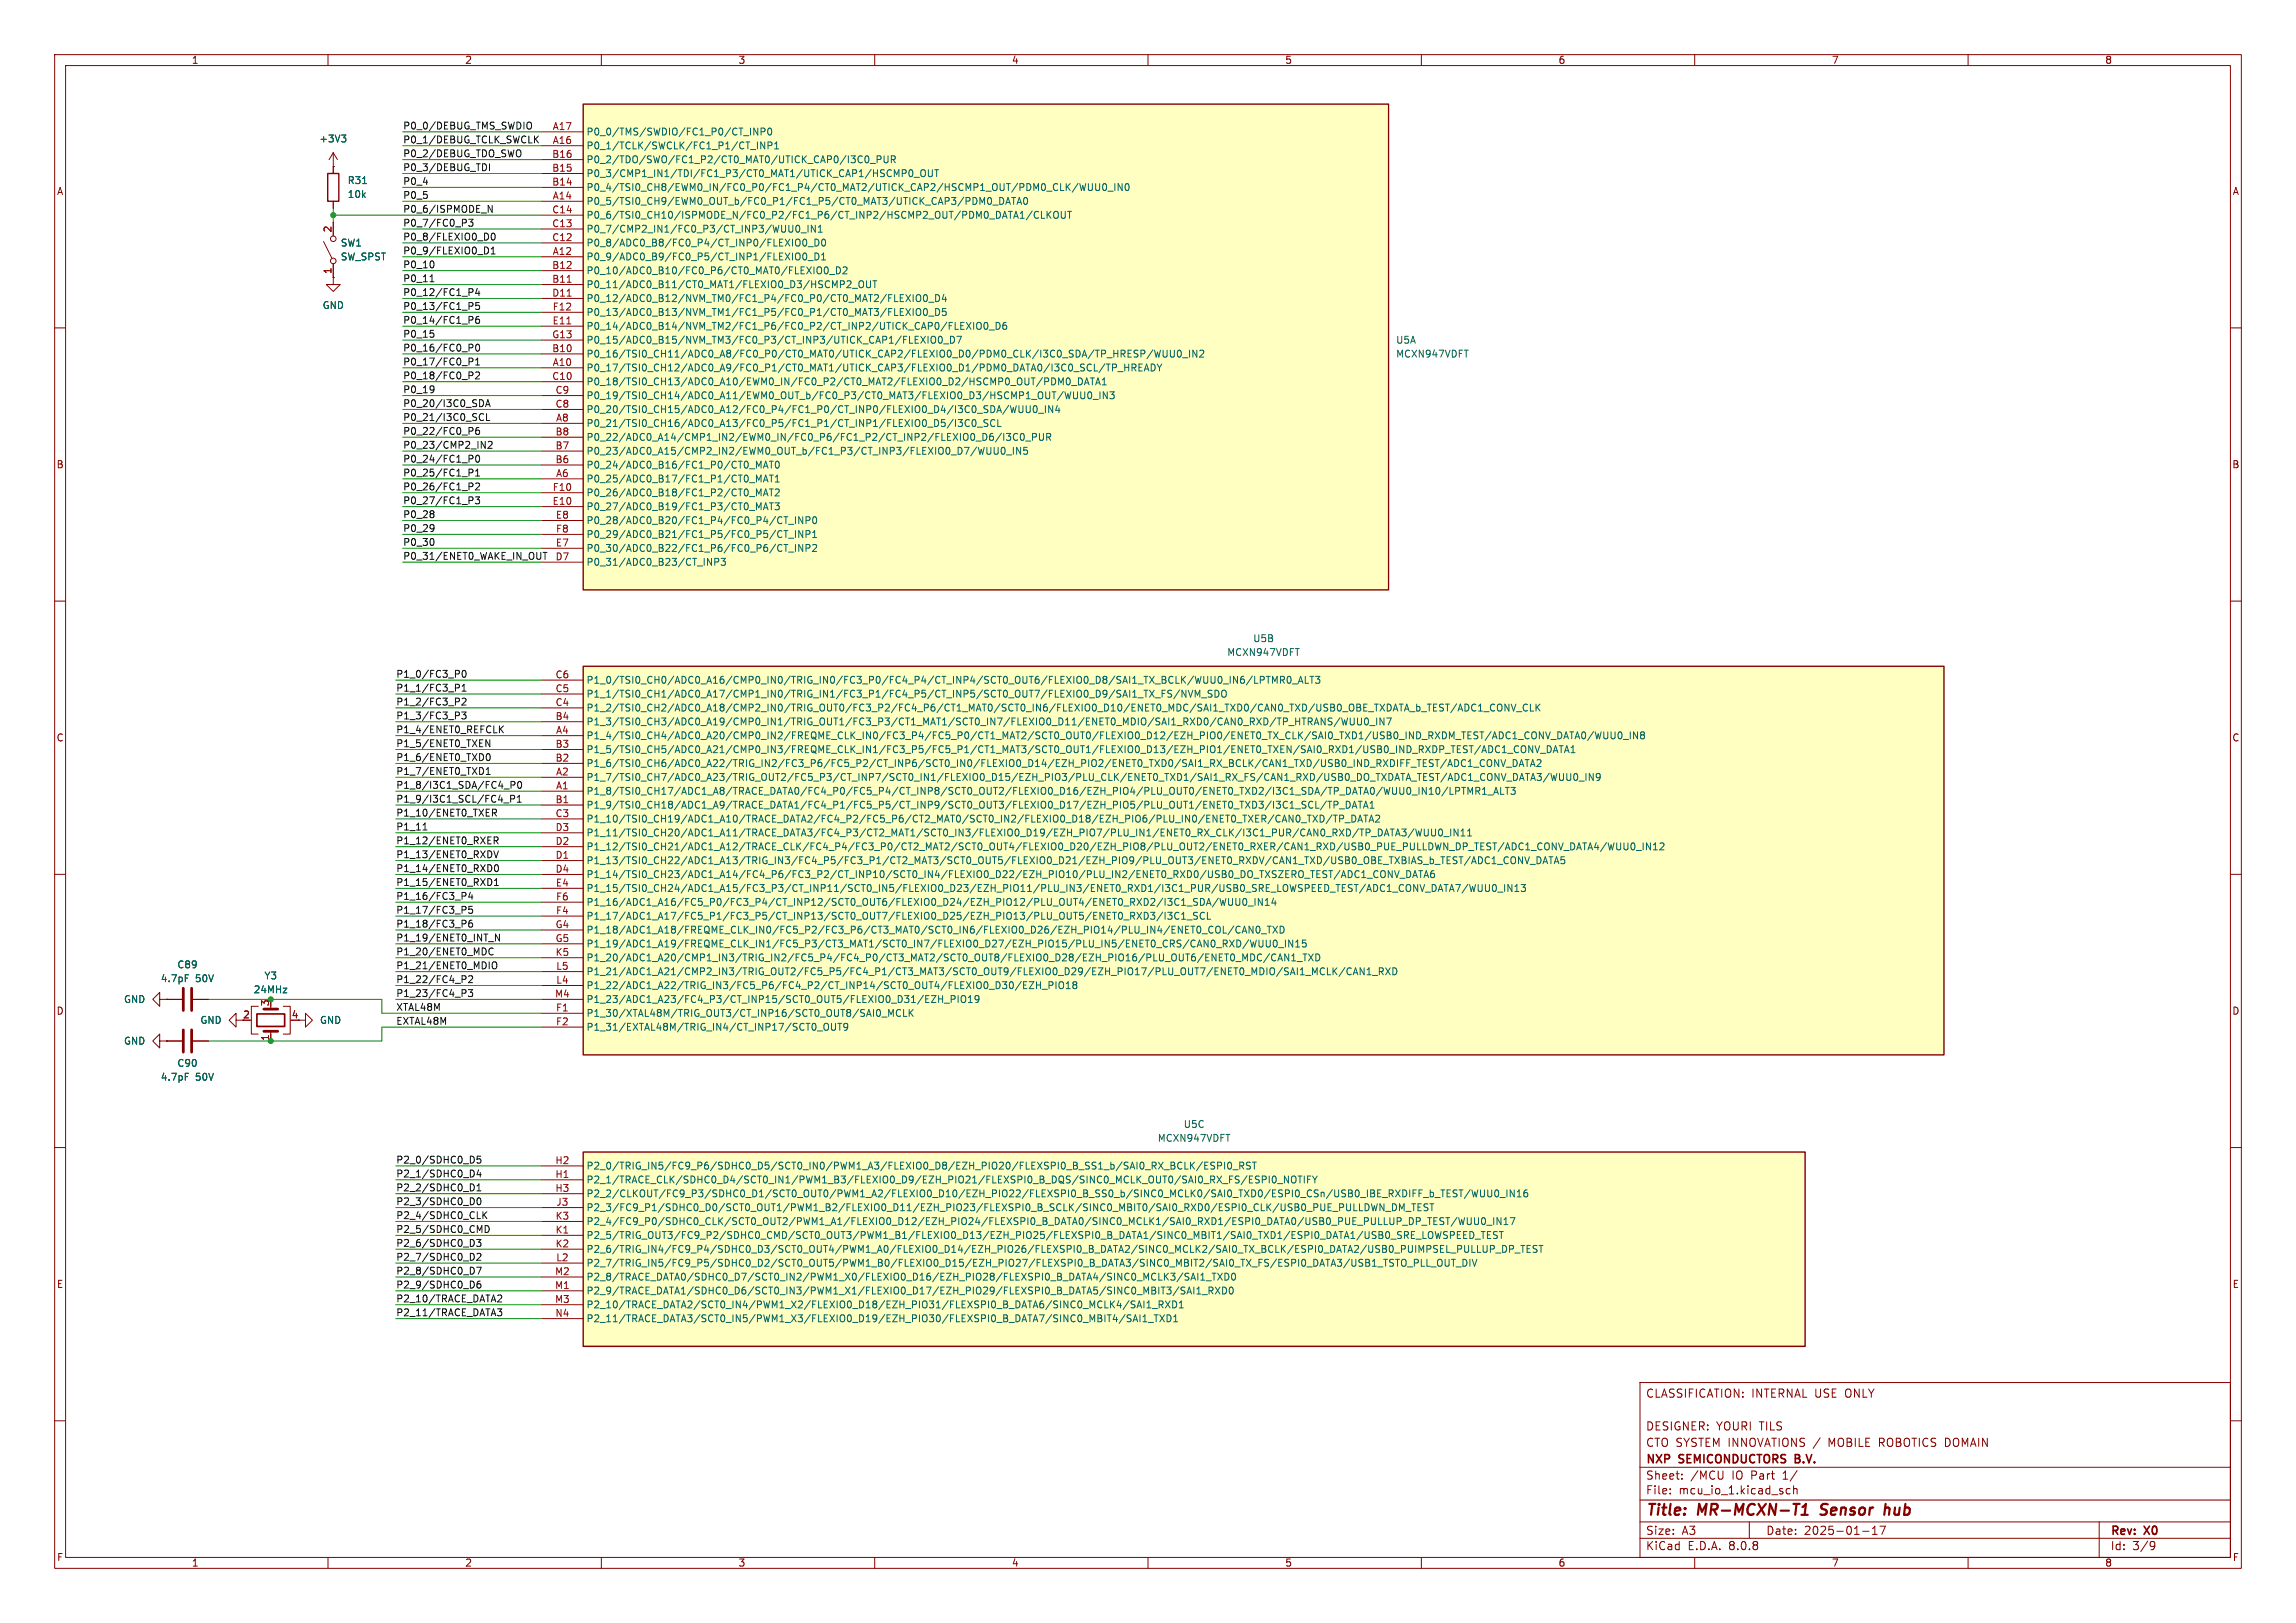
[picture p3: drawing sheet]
<svg xmlns="http://www.w3.org/2000/svg" width="420mm" height="297mm" viewBox="0 0 420 297" stroke-linecap="round" stroke-linejoin="round" font-family="sans-serif">
<defs><g id="words">
<g font-size="2.8" fill="#840000">
<text x="301" y="277.9">Title:</text>
<text x="310.6" y="277.9">MR-MCXN-T1</text>
<text x="333.9" y="277.9">Sensor</text>
<text x="346.3" y="277.9">hub</text>
</g>
<g font-size="2.1" fill="#840000">
<text x="301" y="256">CLASSIFICATION:</text>
<text x="320.4" y="256">INTERNAL USE ONLY</text>
<text x="301" y="262">DESIGNER: YOURI TILS</text>
<text x="301" y="268.2">NXP</text>
<text x="301" y="265">CTO SYSTEM INNOVATIONS /</text>
<text x="307.2" y="268.2">SEMICONDUCTORS</text>
<text x="329" y="268.2">B.V.</text>
<text x="334.8" y="265">MOBILE</text>
<text x="344.1" y="265">ROBOTICS DOMAIN</text>
<text x="301" y="273.7">File:</text>
<text x="301" y="271">Sheet:</text>
<text x="307.1" y="273.7">mcu_io_1.kicad_sch</text>
<text x="309.2" y="271">/MCU</text>
<text x="316.9" y="271">IO Part</text>
<text x="326.4" y="271">1/</text>
<text x="301" y="281.1">Size:</text>
<text x="307.6" y="281.1">A3</text>
<text x="323" y="281.1">Date:</text>
<text x="330" y="281.1">2025-01-17</text>
<text x="386" y="281.3">Rev:</text>
<text x="392.4" y="281.3">X0</text>
<text x="301" y="283.9">KiCad</text>
<text x="308.7" y="283.9">E.D.A.</text>
<text x="316.3" y="283.9">8.0.8</text>
<text x="386" y="283.9">Id:</text>
<text x="390.1" y="283.9">3/9</text>
</g>
<g font-size="1.8" fill="#840000">
<text x="35" y="11.9">1</text>
<text x="85" y="11.9">2</text>
<text x="135" y="11.9">3</text>
<text x="185" y="11.9">4</text>
<text x="235" y="11.9">5</text>
<text x="285" y="11.9">6</text>
<text x="335" y="11.9">7</text>
<text x="385" y="11.9">8</text>
<text x="10.3" y="35.9">A</text>
<text x="408.3" y="35.9">A</text>
<text x="10.3" y="85.9">B</text>
<text x="408.2" y="85.9">B</text>
<text x="10.3" y="135.9">C</text>
<text x="408.2" y="135.9">C</text>
<text x="10.3" y="185.9">D</text>
<text x="408.2" y="185.9">D</text>
<text x="44.4" y="186.4">2</text>
<text x="10.3" y="235.9">E</text>
<text x="408.3" y="235.9">E</text>
<text x="10.3" y="285.9">F</text>
<text x="35" y="286.9">1</text>
<text x="85" y="286.9">2</text>
<text x="135" y="286.9">3</text>
<text x="185" y="286.9">4</text>
<text x="235" y="286.9">5</text>
<text x="285" y="286.9">6</text>
<text x="335" y="286.9">7</text>
<text x="385" y="286.9">8</text>
<text x="408.3" y="285.9">F</text>
</g>
<g font-size="1.8" fill="#0f0f0f">
<text x="73.7" y="23.8">P0_0/DEBUG_TMS_SWDIO</text>
<text x="73.7" y="26.3">P0_1/DEBUG_TCLK_SWCLK</text>
<text x="73.7" y="28.9">P0_2/DEBUG_TDO_SWO</text>
<text x="73.7" y="33.9">P0_4</text>
<text x="73.7" y="31.4">P0_3/DEBUG_TDI</text>
<text x="73.7" y="39">P0_6/ISPMODE_N</text>
<text x="73.7" y="36.5">P0_5</text>
<text x="73.7" y="41.6">P0_7/FC0_P3</text>
<text x="73.7" y="46.6">P0_9/FLEXIO0_D1</text>
<text x="73.7" y="44.1">P0_8/FLEXIO0_D0</text>
<text x="73.7" y="49.2">P0_10</text>
<text x="73.7" y="51.7">P0_11</text>
<text x="73.7" y="54.3">P0_12/FC1_P4</text>
<text x="73.7" y="56.8">P0_13/FC1_P5</text>
<text x="73.7" y="59.3">P0_14/FC1_P6</text>
<text x="73.7" y="61.9">P0_15</text>
<text x="73.7" y="64.4">P0_16/FC0_P0</text>
<text x="73.7" y="67">P0_17/FC0_P1</text>
<text x="73.7" y="69.5">P0_18/FC0_P2</text>
<text x="73.7" y="77.1">P0_21/I3C0_SCL</text>
<text x="73.7" y="74.6">P0_20/I3C0_SDA</text>
<text x="73.7" y="72">P0_19</text>
<text x="73.7" y="79.7">P0_22/FC0_P6</text>
<text x="73.7" y="82.2">P0_23/CMP2_IN2</text>
<text x="73.7" y="87.3">P0_25/FC1_P1</text>
<text x="73.7" y="84.7">P0_24/FC1_P0</text>
<text x="73.7" y="89.8">P0_26/FC1_P2</text>
<text x="73.7" y="94.9">P0_28</text>
<text x="73.7" y="92.4">P0_27/FC1_P3</text>
<text x="73.7" y="97.4">P0_29</text>
<text x="73.7" y="100">P0_30</text>
<text x="73.7" y="102.5">P0_31/ENET0_WAKE_IN_OUT</text>
<text x="72.4" y="124.1">P1_0/FC3_P0</text>
<text x="72.4" y="131.7">P1_3/FC3_P3</text>
<text x="72.4" y="126.7">P1_1/FC3_P1</text>
<text x="72.4" y="129.2">P1_2/FC3_P2</text>
<text x="72.4" y="136.8">P1_5/ENET0_TXEN</text>
<text x="72.4" y="134.3">P1_4/ENET0_REFCLK</text>
<text x="72.4" y="139.4">P1_6/ENET0_TXD0</text>
<text x="72.4" y="141.9">P1_7/ENET0_TXD1</text>
<text x="72.4" y="147">P1_9/I3C1_SCL/FC4_P1</text>
<text x="72.4" y="144.4">P1_8/I3C1_SDA/FC4_P0</text>
<text x="72.4" y="149.5">P1_10/ENET0_TXER</text>
<text x="72.4" y="152.1">P1_11</text>
<text x="72.4" y="154.6">P1_12/ENET0_RXER</text>
<text x="72.4" y="157.1">P1_13/ENET0_RXDV</text>
<text x="72.4" y="159.7">P1_14/ENET0_RXD0</text>
<text x="72.4" y="162.2">P1_15/ENET0_RXD1</text>
<text x="72.4" y="167.3">P1_17/FC3_P5</text>
<text x="72.4" y="164.8">P1_16/FC3_P4</text>
<text x="72.4" y="169.8">P1_18/FC3_P6</text>
<text x="72.4" y="172.4">P1_19/ENET0_INT_N</text>
<text x="72.4" y="174.9">P1_20/ENET0_MDC</text>
<text x="72.4" y="180">P1_22/FC4_P2</text>
<text x="72.4" y="177.5">P1_21/ENET0_MDIO</text>
<text x="72.4" y="182.5">P1_23/FC4_P3</text>
<text x="72.4" y="185.1">XTAL48M</text>
<text x="72.4" y="187.6">EXTAL48M</text>
<text x="72.4" y="213">P2_0/SDHC0_D5</text>
<text x="72.4" y="215.6">P2_1/SDHC0_D4</text>
<text x="72.4" y="218.1">P2_2/SDHC0_D1</text>
<text x="72.4" y="220.6">P2_3/SDHC0_D0</text>
<text x="72.4" y="225.7">P2_5/SDHC0_CMD</text>
<text x="72.4" y="223.2">P2_4/SDHC0_CLK</text>
<text x="72.4" y="230.8">P2_7/SDHC0_D2</text>
<text x="72.4" y="233.3">P2_8/SDHC0_D7</text>
<text x="72.4" y="228.3">P2_6/SDHC0_D3</text>
<text x="72.4" y="235.9">P2_9/SDHC0_D6</text>
<text x="72.4" y="238.4">P2_10/TRACE_DATA2</text>
<text x="72.4" y="241">P2_11/TRACE_DATA3</text>
</g>
<g font-size="1.8" fill="#a90000">
<text x="101" y="23.9">A17</text>
<text x="100.9" y="29">B16</text>
<text x="101" y="26.4">A16</text>
<text x="100.9" y="34">B14</text>
<text x="100.9" y="31.5">B15</text>
<text x="100.9" y="41.7">C13</text>
<text x="100.9" y="39.1">C14</text>
<text x="101" y="36.6">A14</text>
<text x="60.7" y="42.6" transform="rotate(-90 60.7 42.6)">2</text>
<text x="100.9" y="44.2">C12</text>
<text x="101" y="46.7">A12</text>
<text x="60.7" y="50.2" transform="rotate(-90 60.7 50.2)">1</text>
<text x="100.9" y="51.8">B11</text>
<text x="100.9" y="49.3">B12</text>
<text x="100.9" y="54.4">D11</text>
<text x="101" y="59.4">E11</text>
<text x="101" y="56.9">F12</text>
<text x="100.9" y="64.5">B10</text>
<text x="100.9" y="62">G13</text>
<text x="100.9" y="69.6">C10</text>
<text x="101" y="67.1">A10</text>
<text x="101.5" y="74.7">C8</text>
<text x="101.5" y="72.1">C9</text>
<text x="101.6" y="77.2">A8</text>
<text x="101.5" y="82.3">B7</text>
<text x="101.5" y="79.8">B8</text>
<text x="101" y="89.9">F10</text>
<text x="101.5" y="84.8">B6</text>
<text x="101.6" y="87.4">A6</text>
<text x="101" y="92.5">E10</text>
<text x="101.6" y="95">E8</text>
<text x="101.6" y="100.1">E7</text>
<text x="101.6" y="97.5">F8</text>
<text x="101.5" y="102.6">D7</text>
<text x="101.5" y="124.2">C6</text>
<text x="101.5" y="131.8">B4</text>
<text x="101.5" y="129.3">C4</text>
<text x="101.5" y="126.7">C5</text>
<text x="101.5" y="136.9">B3</text>
<text x="101.6" y="134.4">A4</text>
<text x="101.5" y="139.4">B2</text>
<text x="101.6" y="142">A2</text>
<text x="101.5" y="147.1">B1</text>
<text x="101.5" y="149.6">C3</text>
<text x="101.6" y="144.5">A1</text>
<text x="101.5" y="154.7">D2</text>
<text x="101.5" y="152.1">D3</text>
<text x="101.5" y="157.2">D1</text>
<text x="101.5" y="159.8">D4</text>
<text x="101.6" y="162.3">E4</text>
<text x="101.6" y="167.4">F4</text>
<text x="101.6" y="164.8">F6</text>
<text x="101.5" y="169.9">G4</text>
<text x="101.5" y="172.5">G5</text>
<text x="101.5" y="175">K5</text>
<text x="101.6" y="177.5">L5</text>
<text x="49.3" y="184.2" transform="rotate(-90 49.3 184.2)">3</text>
<text x="101.4" y="182.6">M4</text>
<text x="101.6" y="185.2">F1</text>
<text x="101.6" y="180.1">L4</text>
<text x="49.3" y="190.6" transform="rotate(-90 49.3 190.6)">1</text>
<text x="53.3" y="186.4">4</text>
<text x="101.6" y="187.7">F2</text>
<text x="101.5" y="215.6">H1</text>
<text x="101.5" y="213.1">H2</text>
<text x="101.5" y="218.2">H3</text>
<text x="101.7" y="220.7">J3</text>
<text x="101.5" y="225.8">K1</text>
<text x="101.5" y="223.3">K3</text>
<text x="101.4" y="233.4">M2</text>
<text x="101.5" y="228.3">K2</text>
<text x="101.6" y="230.9">L2</text>
<text x="101.4" y="236">M1</text>
<text x="101.4" y="238.5">M3</text>
<text x="101.5" y="241">N4</text>
</g>
<g font-size="1.8" fill="#006464">
<text x="58.3" y="26.3">+3V3</text>
<text x="107.2" y="27.5">P0_1/TCLK/SWCLK/FC1_P1/CT_INP1</text>
<text x="107.2" y="25">P0_0/TMS/SWDIO/FC1_P0/CT_INP0</text>
<text x="63.5" y="33.9">R31</text>
<text x="107.2" y="35.2">P0_4/TSI0_CH8/EWM0_IN/FC0_P0/FC1_P4/CT0_MAT2/UTICK_CAP2/HSCMP1_OUT/PDM0_CLK/WUU0_IN0</text>
<text x="107.2" y="32.6">P0_3/CMP1_IN1/TDI/FC1_P3/CT0_MAT1/UTICK_CAP1/HSCMP0_OUT</text>
<text x="107.2" y="30.1">P0_2/TDO/SWO/FC1_P2/CT0_MAT0/UTICK_CAP0/I3C0_PUR</text>
<text x="63.5" y="36.4">10k</text>
<text x="107.2" y="37.7">P0_5/TSI0_CH9/EWM0_OUT_b/FC0_P1/FC1_P5/CT0_MAT3/UTICK_CAP3/PDM0_DATA0</text>
<text x="107.2" y="40.2">P0_6/TSI0_CH10/ISPMODE_N/FC0_P2/FC1_P6/CT_INP2/HSCMP2_OUT/PDM0_DATA1/CLKOUT</text>
<text x="62.2" y="47.9">SW_SPST</text>
<text x="62.2" y="45.3">SW1</text>
<text x="107.2" y="47.9">P0_9/ADC0_B9/FC0_P5/CT_INP1/FLEXIO0_D1</text>
<text x="107.2" y="45.3">P0_8/ADC0_B8/FC0_P4/CT_INP0/FLEXIO0_D0</text>
<text x="107.2" y="42.8">P0_7/CMP2_IN1/FC0_P3/CT_INP3/WUU0_IN1</text>
<text x="107.2" y="52.9">P0_11/ADC0_B11/CT0_MAT1/FLEXIO0_D3/HSCMP2_OUT</text>
<text x="107.2" y="50.4">P0_10/ADC0_B10/FC0_P6/CT0_MAT0/FLEXIO0_D2</text>
<text x="58.9" y="56.7">GND</text>
<text x="107.2" y="55.5">P0_12/ADC0_B12/NVM_TM0/FC1_P4/FC0_P0/CT0_MAT2/FLEXIO0_D4</text>
<text x="107.2" y="58">P0_13/ADC0_B13/NVM_TM1/FC1_P5/FC0_P1/CT0_MAT3/FLEXIO0_D5</text>
<text x="107.2" y="65.6">P0_16/TSI0_CH11/ADC0_A8/FC0_P0/CT0_MAT0/UTICK_CAP2/FLEXIO0_D0/PDM0_CLK/I3C0_SDA/TP_HRESP/WUU0_IN2</text>
<text x="107.2" y="60.6">P0_14/ADC0_B14/NVM_TM2/FC1_P6/FC0_P2/CT_INP2/UTICK_CAP0/FLEXIO0_D6</text>
<text x="107.2" y="63.1">P0_15/ADC0_B15/NVM_TM3/FC0_P3/CT_INP3/UTICK_CAP1/FLEXIO0_D7</text>
<text x="255.3" y="65.6">MCXN947VDFT</text>
<text x="255.3" y="63.1">U5A</text>
<text x="107.2" y="68.2">P0_17/TSI0_CH12/ADC0_A9/FC0_P1/CT0_MAT1/UTICK_CAP3/FLEXIO0_D1/PDM0_DATA0/I3C0_SCL/TP_HREADY</text>
<text x="107.2" y="70.7">P0_18/TSI0_CH13/ADC0_A10/EWM0_IN/FC0_P2/CT0_MAT2/FLEXIO0_D2/HSCMP0_OUT/PDM0_DATA1</text>
<text x="107.2" y="75.8">P0_20/TSI0_CH15/ADC0_A12/FC0_P4/FC1_P0/CT_INP0/FLEXIO0_D4/I3C0_SDA/WUU0_IN4</text>
<text x="107.2" y="73.3">P0_19/TSI0_CH14/ADC0_A11/EWM0_OUT_b/FC0_P3/CT0_MAT3/FLEXIO0_D3/HSCMP1_OUT/WUU0_IN3</text>
<text x="107.2" y="78.3">P0_21/TSI0_CH16/ADC0_A13/FC0_P5/FC1_P1/CT_INP1/FLEXIO0_D5/I3C0_SCL</text>
<text x="107.2" y="83.4">P0_23/ADC0_A15/CMP2_IN2/EWM0_OUT_b/FC1_P3/CT_INP3/FLEXIO0_D7/WUU0_IN5</text>
<text x="107.2" y="80.9">P0_22/ADC0_A14/CMP1_IN2/EWM0_IN/FC0_P6/FC1_P2/CT_INP2/FLEXIO0_D6/I3C0_PUR</text>
<text x="107.2" y="88.5">P0_25/ADC0_B17/FC1_P1/CT0_MAT1</text>
<text x="107.2" y="86">P0_24/ADC0_B16/FC1_P0/CT0_MAT0</text>
<text x="107.2" y="93.6">P0_27/ADC0_B19/FC1_P3/CT0_MAT3</text>
<text x="107.2" y="91">P0_26/ADC0_B18/FC1_P2/CT0_MAT2</text>
<text x="107.2" y="101.2">P0_30/ADC0_B22/FC1_P6/FC0_P6/CT_INP2</text>
<text x="107.2" y="96.1">P0_28/ADC0_B20/FC1_P4/FC0_P4/CT_INP0</text>
<text x="107.2" y="98.7">P0_29/ADC0_B21/FC1_P5/FC0_P5/CT_INP1</text>
<text x="107.2" y="103.7">P0_31/ADC0_B23/CT_INP3</text>
<text x="229.1" y="117.7">U5B</text>
<text x="107.2" y="125.3">P1_0/TSI0_CH0/ADC0_A16/CMP0_IN0/TRIG_IN0/FC3_P0/FC4_P4/CT_INP4/SCT0_OUT6/FLEXIO0_D8/SAI1_TX_BCLK/WUU0_IN6/LPTMR0_ALT3</text>
<text x="224.4" y="120.2">MCXN947VDFT</text>
<text x="107.2" y="130.4">P1_2/TSI0_CH2/ADC0_A18/CMP2_IN0/TRIG_OUT0/FC3_P2/FC4_P6/CT1_MAT0/SCT0_IN6/FLEXIO0_D10/ENET0_MDC/SAI1_TXD0/CAN0_TXD/USB0_OBE_TXDATA_b_TEST/ADC1_CONV_CLK</text>
<text x="107.2" y="127.9">P1_1/TSI0_CH1/ADC0_A17/CMP1_IN0/TRIG_IN1/FC3_P1/FC4_P5/CT_INP5/SCT0_OUT7/FLEXIO0_D9/SAI1_TX_FS/NVM_SDO</text>
<text x="107.2" y="135.5">P1_4/TSI0_CH4/ADC0_A20/CMP0_IN2/FREQME_CLK_IN0/FC3_P4/FC5_P0/CT1_MAT2/SCT0_OUT0/FLEXIO0_D12/EZH_PIO0/ENET0_TX_CLK/SAI0_TXD1/USB0_IND_RXDM_TEST/ADC1_CONV_DATA0/WUU0_IN8</text>
<text x="107.2" y="132.9">P1_3/TSI0_CH3/ADC0_A19/CMP0_IN1/TRIG_OUT1/FC3_P3/CT1_MAT1/SCT0_IN7/FLEXIO0_D11/ENET0_MDIO/SAI1_RXD0/CAN0_RXD/TP_HTRANS/WUU0_IN7</text>
<text x="107.2" y="143.1">P1_7/TSI0_CH7/ADC0_A23/TRIG_OUT2/FC5_P3/CT_INP7/SCT0_IN1/FLEXIO0_D15/EZH_PIO3/PLU_CLK/ENET0_TXD1/SAI1_RX_FS/CAN1_RXD/USB0_DO_TXDATA_TEST/ADC1_CONV_DATA3/WUU0_IN9</text>
<text x="107.2" y="140.6">P1_6/TSI0_CH6/ADC0_A22/TRIG_IN2/FC3_P6/FC5_P2/CT_INP6/SCT0_IN0/FLEXIO0_D14/EZH_PIO2/ENET0_TXD0/SAI1_RX_BCLK/CAN1_TXD/USB0_IND_RXDIFF_TEST/ADC1_CONV_DATA2</text>
<text x="107.2" y="138">P1_5/TSI0_CH5/ADC0_A21/CMP0_IN3/FREQME_CLK_IN1/FC3_P5/FC5_P1/CT1_MAT3/SCT0_OUT1/FLEXIO0_D13/EZH_PIO1/ENET0_TXEN/SAI0_RXD1/USB0_IND_RXDP_TEST/ADC1_CONV_DATA1</text>
<text x="107.2" y="145.6">P1_8/TSI0_CH17/ADC1_A8/TRACE_DATA0/FC4_P0/FC5_P4/CT_INP8/SCT0_OUT2/FLEXIO0_D16/EZH_PIO4/PLU_OUT0/ENET0_TXD2/I3C1_SDA/TP_DATA0/WUU0_IN10/LPTMR1_ALT3</text>
<text x="107.2" y="148.2">P1_9/TSI0_CH18/ADC1_A9/TRACE_DATA1/FC4_P1/FC5_P5/CT_INP9/SCT0_OUT3/FLEXIO0_D17/EZH_PIO5/PLU_OUT1/ENET0_TXD3/I3C1_SCL/TP_DATA1</text>
<text x="107.2" y="150.7">P1_10/TSI0_CH19/ADC1_A10/TRACE_DATA2/FC4_P2/FC5_P6/CT2_MAT0/SCT0_IN2/FLEXIO0_D18/EZH_PIO6/PLU_IN0/ENET0_TXER/CAN0_TXD/TP_DATA2</text>
<text x="107.2" y="155.8">P1_12/TSI0_CH21/ADC1_A12/TRACE_CLK/FC4_P4/FC3_P0/CT2_MAT2/SCT0_OUT4/FLEXIO0_D20/EZH_PIO8/PLU_OUT2/ENET0_RXER/CAN1_RXD/USB0_PUE_PULLDWN_DP_TEST/ADC1_CONV_DATA4/WUU0_IN12</text>
<text x="107.2" y="153.3">P1_11/TSI0_CH20/ADC1_A11/TRACE_DATA3/FC4_P3/CT2_MAT1/SCT0_IN3/FLEXIO0_D19/EZH_PIO7/PLU_IN1/ENET0_RX_CLK/I3C1_PUR/CAN0_RXD/TP_DATA3/WUU0_IN11</text>
<text x="107.2" y="158.3">P1_13/TSI0_CH22/ADC1_A13/TRIG_IN3/FC4_P5/FC3_P1/CT2_MAT3/SCT0_OUT5/FLEXIO0_D21/EZH_PIO9/PLU_OUT3/ENET0_RXDV/CAN1_TXD/USB0_OBE_TXBIAS_b_TEST/ADC1_CONV_DATA5</text>
<text x="107.2" y="160.9">P1_14/TSI0_CH23/ADC1_A14/FC4_P6/FC3_P2/CT_INP10/SCT0_IN4/FLEXIO0_D22/EZH_PIO10/PLU_IN2/ENET0_RXD0/USB0_DO_TXSZERO_TEST/ADC1_CONV_DATA6</text>
<text x="107.2" y="163.4">P1_15/TSI0_CH24/ADC1_A15/FC3_P3/CT_INP11/SCT0_IN5/FLEXIO0_D23/EZH_PIO11/PLU_IN3/ENET0_RXD1/I3C1_PUR/USB0_SRE_LOWSPEED_TEST/ADC1_CONV_DATA7/WUU0_IN13</text>
<text x="107.2" y="166">P1_16/ADC1_A16/FC5_P0/FC3_P4/CT_INP12/SCT0_OUT6/FLEXIO0_D24/EZH_PIO12/PLU_OUT4/ENET0_RXD2/I3C1_SDA/WUU0_IN14</text>
<text x="107.2" y="168.5">P1_17/ADC1_A17/FC5_P1/FC3_P5/CT_INP13/SCT0_OUT7/FLEXIO0_D25/EZH_PIO13/PLU_OUT5/ENET0_RXD3/I3C1_SCL</text>
<text x="107.2" y="171">P1_18/ADC1_A18/FREQME_CLK_IN0/FC5_P2/FC3_P6/CT3_MAT0/SCT0_IN6/FLEXIO0_D26/EZH_PIO14/PLU_IN4/ENET0_COL/CAN0_TXD</text>
<text x="107.2" y="173.6">P1_19/ADC1_A19/FREQME_CLK_IN1/FC5_P3/CT3_MAT1/SCT0_IN7/FLEXIO0_D27/EZH_PIO15/PLU_IN5/ENET0_CRS/CAN0_RXD/WUU0_IN15</text>
<text x="29.3" y="179.9">4.7pF</text>
<text x="32.3" y="177.4">C89</text>
<text x="35.8" y="179.9">50V</text>
<text x="48.3" y="179.4">Y3</text>
<text x="107.2" y="176.1">P1_20/ADC1_A20/CMP1_IN3/TRIG_IN2/FC5_P4/FC4_P0/CT3_MAT2/SCT0_OUT8/FLEXIO0_D28/EZH_PIO16/PLU_OUT6/ENET0_MDC/CAN1_TXD</text>
<text x="107.2" y="178.7">P1_21/ADC1_A21/CMP2_IN3/TRIG_OUT2/FC5_P5/FC4_P1/CT3_MAT3/SCT0_OUT9/FLEXIO0_D29/EZH_PIO17/PLU_OUT7/ENET0_MDIO/SAI1_MCLK/CAN1_RXD</text>
<text x="22.6" y="183.7">GND</text>
<text x="46.3" y="182">24MHz</text>
<text x="107.2" y="181.2">P1_22/ADC1_A22/TRIG_IN3/FC5_P6/FC4_P2/CT_INP14/SCT0_OUT4/FLEXIO0_D30/EZH_PIO18</text>
<text x="107.2" y="183.7">P1_23/ADC1_A23/FC4_P3/CT_INP15/SCT0_OUT5/FLEXIO0_D31/EZH_PIO19</text>
<text x="22.6" y="191.4">GND</text>
<text x="36.6" y="187.6">GND</text>
<text x="58.4" y="187.6">GND</text>
<text x="107.2" y="186.3">P1_30/XTAL48M/TRIG_OUT3/CT_INP16/SCT0_OUT8/SAI0_MCLK</text>
<text x="107.2" y="188.8">P1_31/EXTAL48M/TRIG_IN4/CT_INP17/SCT0_OUT9</text>
<text x="29.3" y="198">4.7pF</text>
<text x="32.3" y="195.4">C90</text>
<text x="35.8" y="198">50V</text>
<text x="211.7" y="209.1">MCXN947VDFT</text>
<text x="216.4" y="206.6">U5C</text>
<text x="107.2" y="214.2">P2_0/TRIG_IN5/FC9_P6/SDHC0_D5/SCT0_IN0/PWM1_A3/FLEXIO0_D8/EZH_PIO20/FLEXSPI0_B_SS1_b/SAI0_RX_BCLK/ESPI0_RST</text>
<text x="107.2" y="216.8">P2_1/TRACE_CLK/SDHC0_D4/SCT0_IN1/PWM1_B3/FLEXIO0_D9/EZH_PIO21/FLEXSPI0_B_DQS/SINC0_MCLK_OUT0/SAI0_RX_FS/ESPI0_NOTIFY</text>
<text x="107.2" y="219.3">P2_2/CLKOUT/FC9_P3/SDHC0_D1/SCT0_OUT0/PWM1_A2/FLEXIO0_D10/EZH_PIO22/FLEXSPI0_B_SS0_b/SINC0_MCLK0/SAI0_TXD0/ESPI0_CSn/USB0_IBE_RXDIFF_b_TEST/WUU0_IN16</text>
<text x="107.2" y="221.8">P2_3/FC9_P1/SDHC0_D0/SCT0_OUT1/PWM1_B2/FLEXIO0_D11/EZH_PIO23/FLEXSPI0_B_SCLK/SINC0_MBIT0/SAI0_RXD0/ESPI0_CLK/USB0_PUE_PULLDWN_DM_TEST</text>
<text x="107.2" y="226.9">P2_5/TRIG_OUT3/FC9_P2/SDHC0_CMD/SCT0_OUT3/PWM1_B1/FLEXIO0_D13/EZH_PIO25/FLEXSPI0_B_DATA1/SINC0_MBIT1/SAI0_TXD1/ESPI0_DATA1/USB0_SRE_LOWSPEED_TEST</text>
<text x="107.2" y="224.4">P2_4/FC9_P0/SDHC0_CLK/SCT0_OUT2/PWM1_A1/FLEXIO0_D12/EZH_PIO24/FLEXSPI0_B_DATA0/SINC0_MCLK1/SAI0_RXD1/ESPI0_DATA0/USB0_PUE_PULLUP_DP_TEST/WUU0_IN17</text>
<text x="107.2" y="229.5">P2_6/TRIG_IN4/FC9_P4/SDHC0_D3/SCT0_OUT4/PWM1_A0/FLEXIO0_D14/EZH_PIO26/FLEXSPI0_B_DATA2/SINC0_MCLK2/SAI0_TX_BCLK/ESPI0_DATA2/USB0_PUIMPSEL_PULLUP_DP_TEST</text>
<text x="107.2" y="232">P2_7/TRIG_IN5/FC9_P5/SDHC0_D2/SCT0_OUT5/PWM1_B0/FLEXIO0_D15/EZH_PIO27/FLEXSPI0_B_DATA3/SINC0_MBIT2/SAI0_TX_FS/ESPI0_DATA3/USB1_TSTO_PLL_OUT_DIV</text>
<text x="107.2" y="237.1">P2_9/TRACE_DATA1/SDHC0_D6/SCT0_IN3/PWM1_X1/FLEXIO0_D17/EZH_PIO29/FLEXSPI0_B_DATA5/SINC0_MBIT3/SAI1_RXD0</text>
<text x="107.2" y="234.5">P2_8/TRACE_DATA0/SDHC0_D7/SCT0_IN2/PWM1_X0/FLEXIO0_D16/EZH_PIO28/FLEXSPI0_B_DATA4/SINC0_MCLK3/SAI1_TXD0</text>
<text x="107.2" y="239.6">P2_10/TRACE_DATA2/SCT0_IN4/PWM1_X2/FLEXIO0_D18/EZH_PIO31/FLEXSPI0_B_DATA6/SINC0_MCLK4/SAI1_RXD1</text>
<text x="107.2" y="242.2">P2_11/TRACE_DATA3/SCT0_IN5/PWM1_X3/FLEXIO0_D19/EZH_PIO30/FLEXSPI0_B_DATA7/SINC0_MBIT4/SAI1_TXD1</text>
</g>
</g></defs>
<g fill="none" stroke="#840000" stroke-width=".18">
<path d="M10 10h400v277h-400zM12 12h396v273h-396zM60 10v2M110 10v2M160 10v2M210 10v2M260 10v2M310 10v2M360 10v2M61 30.5h.1M61 27.9v3.9M61 36.8v1.3"/>
<path d="M61 27.9l-.8 1.3M61 27.9l.7 1.3M59.2 44.2l1.5 3M61 40.6v2.6M61 48.3v2.5M10 60h2M408 60h2M10 110h2M408 110h2M10 160h2M408 160h2M30.5 182.9h2.8"/>
<path d="M35.3 182.9h2.8M43.2 186.7v-1.3l-1.3 1.3 1.3 1.3v-1.3h1.2M10 210h2M408 210h2M300 253h108v32h-108zM10 260h2M300 278.5h108M300 274.5h108M300 268.5h108M305.5 273.2v.2M305.5 272.5v.1M307.7 270.5v.2"/>
<path d="M307.7 269.8v.1M315.2 269.2l-.1 1.3M320 278.5v3M327.4 272.5l-.4-.1-.3 .3v.4l.2 .2h.5M328.1 272.5l.2-.1 .4 .1v.9M328.1 271.9v1.5M342.5 279.7l.4-.4v1.5M343.9 279.3h1l-.7 1.5M384 278.5v6.5M408 260h2M60 285v2M110 285v2"/>
<path d="M160 285v2M210 285v2M260 285v2M300 281.5h108M310 285v2M340.7 280.2h1.2M342.5 280.8h.9M360 285v2M393.6 282.1l.5 .1a.99 .99 0 0 1-.4 1.4h-.3M394.2 282.7l-.3 .3h-.3"/>
<circle cx="61" cy="47.8" r=".51"/>
<circle cx="61" cy="43.7" r=".51"/>
</g>
<path d="M328.1 275.2h1.1M329.5 277.2h1.2M329.7 275.8l.6-.6-.2 2M333 277.1l.2 .1M333.3 275.4l-.2 .4 .1 .2M344.9 275.2l-.2 2M345.6 276a.57 .57 0 0 0-.8 .1M345.7 276.2l-.2 1" fill="none" stroke="#840000" stroke-width=".4"/>
<path d="M328.4 266.9h.5M328.9 266.2h-.5v1.5h.6" fill="none" stroke="#840000" stroke-width=".3"/>
<path d="M59.9 31.8h2.1v5h-2.1z" fill="none" stroke="#840000" stroke-width=".25"/>
<path d="M62.5 24.7h.8l-.5 .5M63 25.2l.3 .2v.3l-.3 .3M66.3 33.6h.8M33.9 178.4h.6" fill="none" stroke="#006464" stroke-width=".18"/>
<path d="M33.5 180.8v4.1M35.1 180.8v4.1" fill="none" stroke="#840000" stroke-width=".51"/>
<path d="M106.7 210.8h223.5v35.6h-223.5z" fill="#ffffc2"/>
<path d="M106.7 210.8h223.5v35.6h-223.5z" fill="none" stroke="#840000" stroke-width=".25"/>
<path d="M99.1 215.9h7.6M99.1 213.4h7.6M99.1 218.4h7.6M99.1 221h7.6M99.1 226.1h7.6M99.1 228.6h7.6M99.1 223.5h7.6M99.1 231.1h7.6M99.1 236.2h7.6M99.1 233.7h7.6M99.1 238.8h7.6M99.1 241.3h7.6" fill="none" stroke="#840000" stroke-width=".18"/>
<g fill="none" stroke="#006464" stroke-width=".18">
<path d="M216.7 212.7v1.2h.7M217.8 212.7v1.2M218 213.2l.5 .7M218.5 212.7l-.7 .7M220 212.6l-1.1 1.6M220.4 213.3h.4M221 212.7h-.6v1.2h.6M222.2 212.7h-.5l-.2 .1v.4l.6 .2 .1 .3-.2 .2h-.5M222.7 213.3h.6l.2-.2-.1-.3-.7-.1v1.2M224 212.7v1.2M224.7 212.7h.2a.68 .68 0 0 1 .4 .6 .68 .68 0 0 1-.4 .6 .84 .84 0 0 1-.2-1.2zM225.5 214.1h1"/>
<path d="M226.8 213.3h.6l.1-.2v-.3l-.7-.1v1.2M227.1 213.3l.4 .6M228.5 215.8h.5M228.7 212.7h-.5l-.1 .1v.4l.5 .2 .1 .3-.2 .2h-.5M229.1 212.7h.7M229.1 215.2h-.6v1.3h.6M229.4 212.7v1.2M230.4 215.3l-.5-.1-.2 .1v.4l.5 .2 .2 .3-.3 .3-.5-.1M230.9 215.9l.6-.1 .1-.2v-.3l-.7-.1v1.3M232.2 215.2v1.3M232.8 215.3l.2-.1a.68 .68 0 0 1 .5 .6 .68 .68 0 0 1-.5 .7l-.3-.5zM233.7 216.6h1"/>
<path d="M235.7 215.2v1.3l-.7-1.3v1.3M236.3 215.4l.2-.2a.43 .43 0 0 1 .6 .4v.5a.42 .42 0 0 1-.5 .4 .42 .42 0 0 1-.4-.4zM237.4 215.2h.8M237.8 215.2v1.3M238.6 215.2v1.3M239.2 215.8h.4M239.8 215.2h-.6v1.3M240.1 215.2l.4 .7M240.5 215.9v.6M240.9 215.2l-.4 .7M261.6 218.2h.4l.2 .2-.1 .6h-.5M262.5 219.1h.9"/>
<path d="M263.6 217.7h.7M263.9 217.7v1.3M264.7 218.4h.4M265.3 217.7h-.6v1.3h.6M266.5 217.8l-.5-.1-.1 .2v.3l.5 .3 .1 .3-.2 .2h-.5M266.9 217.7h.7M267.2 217.7v1.3M268.9 217.7l-1 1.6M269.2 217.7l.3 1.3 .3-.9 .2 .9 .3-1.3M270.8 217.7v1.1l.3 .2h.3l.1-.2v-1.1M272.1 217.7v1.1l.3 .2h.4l.1-.2v-1.1M273.5 217.9l.2-.2a.68 .68 0 0 1 .5 .7 .68 .68 0 0 1-.5 .6l-.3-.5z"/>
<path d="M274.4 219.1h1M275.7 217.7v1.3M277 217.7v1.3l-.7-1.3v1.3M277.5 219h.8M277.5 218.1l.4-.4v1.3M279.3 217.7l-.3 .1a.86 .86 0 0 0 0 1.2l.4-.1 .1-.4-.3-.3h-.2l-.3 .3M206.5 238l-1.1 1.6M207.6 238.1h-.5l-.1 .1v.4l.5 .2 .1 .3-.2 .2h-.5M208 239.3l.4-1.2 .4 1.2M208.1 239h.6M209.3 238.1v1.2M209.8 239.3h.7"/>
<path d="M209.8 238.4l.4-.3v1.2M210.8 239.5h.9M212 238.7h.6l.2-.2-.1-.3-.7-.1v1.2M212.3 238.7l.5 .6M213.2 238.1l.8 1.2M213.4 235.5h.8l-.4 .5M214 236l.2 .3v.3l-.2 .2M214 238.1l-.8 1.2M214.1 233h.8l-.4 .5 .4 .1v.4l-.2 .3h-.4M214.5 238.1a.64 .64 0 0 1 .7 .6 .64 .64 0 0 1-.7 .6zM215.7 235.5l-1.1 1.6M215.7 239.3h.7"/>
<path d="M215.7 238.4l.4-.3v1.2M216.4 232.9l-1.1 1.7M216.7 235.6l-.4-.1-.2 .2v.3l.5 .3 .1 .3-.2 .2-.5-.1M217.1 236.8l.4-1.3 .5 1.3M217.2 236.4h.6M217.5 233.1l-.5-.1-.2 .1v.4l.6 .2 .1 .3-.3 .3-.5-.1M217.8 234.3l.5-1.3 .4 1.3M218 233.9h.6M218.4 235.5v1.3M218.9 236.8h.8M218.9 235.9l.4-.4v1.3M219.1 233v1.3"/>
<path d="M219.7 234.3h.7M219.7 233.4l.3-.4v1.3M219.9 236.9h1M220.6 234.4h1M221.2 236.2l.6-.1 .1-.1-.1-.3-.6-.2v1.3M221.5 236.2l.4 .6M221.7 233h.7M222.1 233v1.3M222.3 235.5l.9 1.3M222.7 233l.9 1.3M223.2 235.5l-.9 1.3M223.6 233l-.9 1.3"/>
<path d="M223.6 235.5a.64 .64 0 0 1 .8 .7 .64 .64 0 0 1-.8 .6zM224.1 233a.64 .64 0 0 1 .7 .6 .64 .64 0 0 1-.7 .7zM225 235.6l.2-.1a.68 .68 0 0 1 .4 .7 .68 .68 0 0 1-.4 .6 .84 .84 0 0 1-.2-1.2zM225.4 233.1l.2-.1a.68 .68 0 0 1 .4 .6 .68 .68 0 0 1-.4 .7l-.3-.5zM247.7 220.3v1.3h.6M248.7 220.3v1.3h.6M249.7 220.3a.64 .64 0 0 1 .7 .6 .64 .64 0 0 1-.7 .7zM250.9 220.3l.3 1.3 .2-.9 .2 .9 .3-1.3M253.2 220.3v1.3l-.8-1.3v1.3M253.5 221.7h.9M254.7 220.3a.64 .64 0 0 1 .8 .6 .64 .64 0 0 1-.8 .7zM254.7 230.4l.2 .1"/>
<path d="M254.8 231.2l.1 .2-.1 .3M255.3 230.4h.7M255.6 230.4v1.3M256 221.6v-1.3l.4 .9 .4-.9v1.3M256.5 230.5l.2-.1a.43 .43 0 0 1 .5 .5v.4a.42 .42 0 0 1-.4 .4 .42 .42 0 0 1-.4-.4v-.4zM257.1 221.7h1M257.5 231.8h.9M258.2 220.3h.8M258.6 220.3v1.3M258.7 231.1h.6l.1-.2v-.3l-.7-.2v1.3M259.4 220.9h.4M260 220.3h-.6v1.3h.6"/>
<path d="M260 230.4v1.3h.6M260.1 224.2h.9M260.3 225.4v1.2h.6M261 230.4v1.3h.6M261.1 222.8h.8M261.2 220.4l-.5-.1-.2 .1v.4l.6 .2 .1 .3-.2 .3-.5-.1M261.3 225.6l.3-.2a.43 .43 0 0 1 .5 .4v.4a.42 .42 0 0 1-.4 .5 .42 .42 0 0 1-.4-.5zM261.5 222.8v1.3M261.6 220.3h.7M261.7 231.8h1M261.9 220.3v1.3M262.3 223.4h.4"/>
<path d="M262.5 225.4l.3 1.2 .3-.9 .2 .9 .3-1.2M262.9 222.8h-.6v1.3h.6M263.1 230.5l.2-.1a.43 .43 0 0 1 .5 .5v.4a.42 .42 0 0 1-.4 .4 .42 .42 0 0 1-.4-.4v-.4zM264.1 222.9l-.5-.1-.2 .2v.3l.6 .3 .1 .3-.2 .2-.5-.1M264.3 230.4v1.1l.3 .2h.3l.2-.2v-1.1M264.5 222.8h.7M264.8 225.4h-.5l-.2 .1v.4l.5 .2 .2 .3-.3 .2h-.5M264.8 222.8v1.3M265.3 226h.6l.1-.2v-.3l-.7-.1v1.2M265.4 229.3h.9M265.5 230.4h.7M265.9 230.4v1.3"/>
<path d="M266.3 231.8h1M266.5 222.8l-1.1 1.6M266.6 226h.4M266.6 228.6l.6-.1 .2-.2-.1-.3-.7-.1v1.3M266.8 222.8l.3 1.3 .3-.9 .2 .9 .3-1.3M267.2 225.4h-.6v1.2h.6M267.6 230.4a.64 .64 0 0 1 .7 .7 .64 .64 0 0 1-.7 .6zM267.7 226h.5M267.9 227.9v1l.3 .3 .3-.1 .1-.2v-1M268.3 225.4h-.6v1.2h.6M268.4 222.8v1.1l.2 .2 .4-.1 .1-.1v-1.1M268.9 225.4a.64 .64 0 0 1 .7 .6 .64 .64 0 0 1-.7 .6z"/>
<path d="M268.9 230.4v1.3M269.2 227.9v1.3h.6M269.3 230.4l.4 1.3 .5-1.3M269.7 222.8v1.1l.3 .2 .3-.1 .2-.1v-1.1M269.8 226.8h1M270.3 227.9v1.3h.6M270.9 225.4h.8M271.1 223l.2-.2a.68 .68 0 0 1 .4 .7 .68 .68 0 0 1-.4 .6l-.3-.5zM271.3 225.4v1.2M271.3 227.9v1l.2 .3 .4-.1 .1-.2v-1M272 224.2h.9M272.1 226h.4"/>
<path d="M272.6 228.6l.6-.1 .2-.2-.1-.3-.7-.1v1.3M272.7 225.4h-.6v1.2h.6M273.2 222.8v1.3M273.6 229.3h1M273.9 225.4h-.5l-.2 .1v.4l.6 .2 .1 .3-.2 .2h-.5M274.3 225.4h.7M274.6 222.8v1.3l-.8-1.3v1.3M274.6 225.4v1.2M274.9 227.9a.64 .64 0 0 1 .7 .6 .64 .64 0 0 1-.7 .7zM275.1 224.1h.7M275.1 223.2l.4-.4v1.3M276.1 228.6l.6-.1 .2-.2-.1-.3-.7-.1v1.3"/>
<path d="M276.3 222.8h.8l-.5 1.3M277.1 229.3h1M278.2 227.9h.7M278.6 227.9v1.3M279.3 228.5h.5M279.9 227.9h-.6v1.3h.6M281.2 228l-.5-.1-.2 .1v.4l.5 .2 .2 .3-.3 .3-.5-.1M281.5 227.9h.7M281.9 227.9v1.3M205.8 240.5l-1.1 1.7M206.9 240.7l-.5-.1-.2 .1v.4l.6 .2 .1 .3-.2 .3-.5-.1M207.3 241.9l.4-1.3 .4 1.3"/>
<path d="M207.4 241.5h.6M208.5 240.6v1.3M209.1 241.9h.7M209.1 241l.3-.4v1.3M210 242h1M211.1 240.6h.8M211.5 240.6v1.3M212.2 240.6l.8 1.3M213 240.6l-.8 1.3M213.5 240.6a.64 .64 0 0 1 .7 .6 .64 .64 0 0 1-.7 .7zM214.7 241.9h.7M214.7 241l.4-.4v1.3"/>
</g>
<path d="M106.7 121.9h248.9v71.1h-248.9z" fill="#ffffc2"/>
<path d="M106.7 121.9h248.9v71.1h-248.9z" fill="none" stroke="#840000" stroke-width=".25"/>
<g fill="none" stroke="#840000" stroke-width=".18">
<path d="M99.1 134.6h7.6M99.1 139.7h7.6M99.1 137.2h7.6M99.1 132.1h7.6M99.1 129.5h7.6M99.1 127h7.6M99.1 124.5h7.6M99.1 144.8h7.6M99.1 142.2h7.6M99.1 147.3h7.6M99.1 149.9h7.6M99.1 157.5h7.6"/>
<path d="M99.1 154.9h7.6M99.1 152.4h7.6M99.1 160h7.6M99.1 162.6h7.6M99.1 167.6h7.6M99.1 165.1h7.6M99.1 170.2h7.6M99.1 172.7h7.6M99.1 175.3h7.6M99.1 177.8h7.6M29.2 182.9v-1.3l-1.3 1.3 1.3 1.3v-1.3h1.3M30.5 182.9h.1"/>
<path d="M45.7 186.7h.3M47.2 184.2h-1.2v5h1.2M49.5 188.7v1.8M51.8 184.2h1.3v5h-1.3M54.6 186.7h1.3v-1.3l1.2 1.3-1.2 1.3v-1.3M99.1 185.4h7.6M99.1 188h7.6M99.1 180.3h7.6M99.1 182.9h7.6"/>
</g>
<g fill="none" stroke="#006464" stroke-width=".18">
<path d="M210.3 126.3l.8 1.3M211.1 126.3l-.8 1.3M211.3 127.7h1M212.6 126.9h.4M213.2 126.3h-.6v1.3M214.3 126.4l-.5-.1-.1 .1v.4l.5 .2 .1 .3-.2 .3-.5-.1M215.8 126.2l-1.1 1.7M216.9 126.3v1.3l-.7-1.3v1.3M217.4 126.3l.4 1.3 .4-1.3M218.6 127.6v-1.3l.4 .9 .5-.9v1.3M219.8 127.7h.9M221.7 126.4l-.5-.1-.2 .1v.4l.6 .2 .1 .3-.2 .3-.5-.1"/>
<path d="M222.3 126.3a.64 .64 0 0 1 .7 .6 .64 .64 0 0 1-.7 .7zM223.5 126.5l.3-.2a.43 .43 0 0 1 .5 .4v.5a.42 .42 0 0 1-.4 .4 .42 .42 0 0 1-.4-.4zM225.6 123.8l.8 1.2v-1.2M227.5 123.8h-.3a.86 .86 0 0 0 0 1.2l.4-.1v-.4l-.2-.2h-.4l-.1 .2M229.1 123.7l-1.1 1.6M229.5 123.8v1.2h.6M230.5 124.4h.6l.2-.2-.1-.3-.7-.1v1.2M231.6 123.8h.8M232 123.8v1.2M232.8 125v-1.2l.4 .9 .4-.9v1.2M234.2 124.4h.6l.2-.2-.1-.3-.7-.1v1.2M234.5 124.4l.5 .6"/>
<path d="M235.6 123.9l.1-.1a.68 .68 0 0 1 .5 .6 .68 .68 0 0 1-.5 .6l-.3-.4zM236.4 125.2h1M237.5 125l.4-1.2 .4 1.2M237.6 124.7h.6M238.8 123.8v1.2h.6M239.3 132.1l.6-.1 .1-.2v-.3l-.7-.1v1.3M239.6 132.1l.4 .6M239.6 123.8h.7M240 123.8v1.2M240.4 132.7l.4-1.3 .4 1.3M240.5 132.3h.6M240.6 123.8h.8l-.4 .5 .4 .1v.5l-.2 .1-.6-.1"/>
<path d="M242.4 131.4v1.3l-.7-1.3v1.3M243.7 131.5l-.5-.1-.2 .1v.4l.5 .2 .2 .3-.3 .3-.5-.1M245.1 131.3l-1.1 1.7M245.4 131.4l.3 1.3 .3-.9 .2 .9 .3-1.3M247 131.4v1l.2 .3 .4-.1 .1-.2v-1M248.3 131.4v1l.3 .3 .3-.1 .1-.2v-1M249.7 131.5l.2-.1a.68 .68 0 0 1 .4 .6 .68 .68 0 0 1-.4 .7l-.3-.5zM250.6 132.8h.9M251.8 131.4v1.3M253.2 131.4v1.3l-.8-1.3v1.3M253.6 131.4h.9l-.6 1.3M264.9 139.9h.7"/>
<path d="M266.1 139a.64 .64 0 0 1 .7 .6 .64 .64 0 0 1-.7 .7zM266.5 128.8l-1.1 1.6M266.7 130.1l.4-1.3 .4 1.3M266.8 129.8h.6M268 128.8a.64 .64 0 0 1 .7 .7 .64 .64 0 0 1-.7 .6zM268.1 139.1a.6 .6 0 0 0-.8 .5 .6 .6 0 0 0 .6 .7l.2-.1M268.6 139.4l.3-.4v1.3M270 129a.6 .6 0 0 0-.9 .4 .6 .6 0 0 0 .6 .7l.3-.1M270.5 130.1h.7M270.5 129.2l.3-.4v1.3M270.8 136.4l-1.1 1.6M271.1 137.7l.4-1.2 .4 1.2"/>
<path d="M271.2 137.4h.6M271.4 130.2h1M271.5 139.1a.6 .6 0 0 0-.8 .5 .6 .6 0 0 0 .6 .7l.2-.1M272.1 139.2l.2-.2a.43 .43 0 0 1 .6 .4v.5a.42 .42 0 0 1-.5 .4 .42 .42 0 0 1-.4-.4zM272.3 136.5a.64 .64 0 0 1 .8 .6 .64 .64 0 0 1-.8 .6zM273.4 129a.6 .6 0 0 0-.8 .4 .6 .6 0 0 0 .6 .7l.2-.1M274 129l.2-.2a.43 .43 0 0 1 .5 .5v.4a.42 .42 0 0 1-.4 .4 .42 .42 0 0 1-.4-.4zM274.1 139v1.3l-.7-1.3v1.3M274.3 136.6a.6 .6 0 0 0-.8 .4 .6 .6 0 0 0 .6 .7l.2-.1M274.6 139l.4 1.3 .4-1.3M274.8 136.8l.4-.3v1.2M274.8 137.7h.7"/>
<path d="M275.8 137.9h.9M276 128.8v1.3l-.7-1.3v1.3M276.4 128.8l.5 1.3 .4-1.3M276.8 139a.64 .64 0 0 1 .7 .6 .64 .64 0 0 1-.7 .7zM277.4 130.2h1M277.8 136.6a.6 .6 0 0 0-.9 .4 .6 .6 0 0 0 .6 .7l.3-.1M278 139.9h.6M278.3 136.7l.3-.2a.43 .43 0 0 1 .5 .4v.4a.42 .42 0 0 1-.4 .5 .42 .42 0 0 1-.4-.5zM279 139h.7M279.3 139v1.3M279.4 129a.6 .6 0 0 0-.8 .4 .6 .6 0 0 0 .6 .7l.2-.1M279.9 128.8v1.3h.7"/>
<path d="M280.1 139.9h.6M280.4 136.5v1.2l-.8-1.2v1.2M280.8 136.5l.4 1.2 .4-1.2M281 128.8v1.3M281.2 129.4l.5 .7M281.2 139.1l.4-.1 .3 .4-.8 .9h.8M281.7 128.8l-.7 .8M281.8 137.9h.9M282.7 133.9l.5 1.3 .4-1.3M283 136.5a.64 .64 0 0 1 .8 .6 .64 .64 0 0 1-.8 .6zM283.7 135.3h1M284.1 137.7l.4-1.2 .5 1.2"/>
<path d="M284.2 137.4h.6M285 133.9a.64 .64 0 0 1 .7 .7 .64 .64 0 0 1-.7 .6zM285.2 136.5h.7M285.6 136.5v1.2M286.1 135.2l.4-1.3 .4 1.3M286.2 134.8h.6M286.2 137.7l.4-1.2 .4 1.2M286.3 137.4h.6M287.1 133.9h.8M287.4 137.7h.7M287.4 136.8l.3-.3v1.2M287.5 133.9v1.3"/>
<path d="M288.1 135.2l.4-1.3 .5 1.3M288.2 134.8h.6M289.4 134.1l.2-.2a.68 .68 0 0 1 .5 .7 .68 .68 0 0 1-.5 .6l-.3-.5zM291.5 133.9l-1.1 1.6M291.8 133.9l.3 1.3 .2-.9 .3 .9 .3-1.3M293.4 133.9v1.1l.2 .2 .4-.1 .1-.1v-1.1M294.7 133.9v1.1l.2 .2 .4-.1 .1-.1v-1.1M296.2 134l.1-.1a.68 .68 0 0 1 .4 .7 .68 .68 0 0 1-.4 .6 .84 .84 0 0 1-.1-1.2zM296.9 135.3h1M298.2 133.9v1.3M299.5 133.9v1.3l-.7-1.3v1.3M300.3 134.5l-.2-.3 .2-.3h.3l.2 .3-.2 .3"/>
<path d="M300.3 134.5l-.2 .2v.4l.2 .1 .4-.1 .1-.1v-.3l-.2-.2M300.3 134.5h.3M236 147.9h.7M236 147l.3-.4v1.3M236.9 148h1M237.1 149.7l.3-.5a.68 .68 0 0 1 .4 .6 .68 .68 0 0 1-.4 .6l-.3-.4M238 150.6h1M238.9 146.7l-.5-.1-.2 .2v.3l.6 .3 .1 .3-.3 .2-.4-.1M239.1 149.2h.8M239.5 149.2v1.2M240.2 146.8a.6 .6 0 0 0-.9 .4 .6 .6 0 0 0 .6 .7l.3-.1M240.2 149.2l.8 1.2"/>
<path d="M240.7 146.6v1.3h.6M241 149.2l-.8 1.2M241.5 149.2a.64 .64 0 0 1 .7 .6 .64 .64 0 0 1-.7 .6zM242.6 146.6l-1.1 1.6M242.9 146.6h.7M243.2 146.6v1.3M243.7 149.1l-1.1 1.6M243.9 149.2h.7M244 147.3l.6-.1 .2-.1-.1-.3-.7-.2v1.3M244.3 149.2v1.2M245 148h1M245.1 149.8h.6l.1-.2-.1-.3-.6-.1v1.2"/>
<path d="M246 150.6h1M246.3 146.6a.64 .64 0 0 1 .7 .7 .64 .64 0 0 1-.7 .6zM246.6 159.3a.64 .64 0 0 1 .8 .7 .64 .64 0 0 1-.8 .6zM247.3 149.2a.64 .64 0 0 1 .7 .6 .64 .64 0 0 1-.7 .6zM247.4 147.9l.4-1.3 .4 1.3M247.5 147.5h.6M248.4 150.4l.4-1.2 .4 1.2M248.4 146.6h.8M248.5 150.1h.6M248.6 159.5a.6 .6 0 0 0-.8 .4 .6 .6 0 0 0 .6 .7l.2-.1M248.8 146.6v1.3M249.1 159.7l.4-.4v1.3"/>
<path d="M249.4 147.9l.4-1.3 .5 1.3M249.5 149.2h.7M249.5 147.5h.6M249.8 149.2v1.2M250.4 150.4l.5-1.2 .4 1.2M250.6 150.1h.6M250.6 147.9h.7M250.6 147l.4-.4v1.3M250.9 153.1h.9M251.6 149.3l.5-.1 .3 .3-.8 .9h.8M252.1 159.5a.6 .6 0 0 0-.9 .4 .6 .6 0 0 0 .6 .7l.3-.1M252.1 151.7a.64 .64 0 0 1 .8 .6 .64 .64 0 0 1-.8 .7z"/>
<path d="M252.6 159.5l.3-.2a.43 .43 0 0 1 .5 .5v.4a.42 .42 0 0 1-.4 .4 .42 .42 0 0 1-.4-.4zM253.2 153l.4-1.3 .5 1.3M253.3 152.6h.6M254.3 151.7h.7M254.7 159.3v1.3l-.8-1.3v1.3M254.7 151.7v1.3M255.1 159.3l.4 1.3 .4-1.3M255.3 153l.4-1.3 .4 1.3M255.4 152.6h.6M256.4 151.7h.8l-.4 .5 .3 .1v.6l-.1 .1-.6-.1M257.3 159.3a.64 .64 0 0 1 .8 .7 .64 .64 0 0 1-.8 .6zM258.7 151.6l-1.1 1.7"/>
<path d="M259 151.7l.3 1.3 .2-.9 .2 .9 .4-1.3M259.5 159.3h.7M259.6 144.1v1.3M259.9 159.3v1.3M260.5 151.7v1l.3 .3 .3-.1 .2-.2v-1M260.9 144.1v1.3l-.7-1.3v1.3M261.4 145.4h.8M261.4 144.5l.4-.4v1.3M261.9 151.7v1l.2 .3 .4-.1 .1-.2v-1M262.3 159.3l-.4 .1a.86 .86 0 0 0 0 1.2l.4-.1 .1-.4-.2-.3h-.3l-.2 .3M262.8 144.2l.2-.1a.68 .68 0 0 1 .4 .6 .68 .68 0 0 1-.4 .7 .84 .84 0 0 1-.2-1.2zM263.3 151.8l.1-.1a.68 .68 0 0 1 .5 .6 .68 .68 0 0 1-.5 .7l-.3-.5z"/>
<path d="M264.1 153.1h1M264.8 144l-1.1 1.7M264.8 140.3l.5-1.3 .4 1.3M265.3 144.1v1.3h.6M265.4 151.7v1.3M266.3 144.8l.6-.1 .1-.2-.1-.3-.6-.1v1.3M266.7 151.7v1.3l-.7-1.3v1.3M267.2 152.1l.4-.4v1.3M267.2 153h.8M267.4 144.1h.7M267.7 144.1v1.3M268.5 152.1l.3-.4v1.3"/>
<path d="M268.5 153h.7M268.5 145.4v-1.3l.4 .9 .5-.9v1.3M268.6 140.3h.7M269.3 157.7h.6M269.5 140.4h1M269.6 156.8l.4 1.3M270 144.8l.6-.1 .1-.2-.1-.3-.6-.1v1.3M270.3 144.8l.4 .6M270.5 156.8a.64 .64 0 0 1 .7 .6 .64 .64 0 0 1-.7 .7zM271.2 145.4h.7M271.2 144.5l.3-.4v1.3M272.1 145.5h1"/>
<path d="M272.4 156.9a.6 .6 0 0 0-.8 .4 .6 .6 0 0 0 .6 .8l.2-.2M272.9 158.1h.8M272.9 157.2l.4-.4v1.3M273.2 145.4l.5-1.3 .4 1.3M273.4 145h.6M273.9 158.2h1M274.5 144.1v1.3h.6M275.4 144.1h.7M275.5 140.4h1M275.6 142.9h1M275.7 144.1v1.3M275.9 156.9a.6 .6 0 0 0-.8 .4 .6 .6 0 0 0 .6 .8l.2-.2"/>
<path d="M276.4 144.1h.8l-.5 .5 .4 .1v.5l-.2 .2-.5-.2M276.4 157l.3-.2a.43 .43 0 0 1 .5 .4v.4a.42 .42 0 0 1-.4 .5 .42 .42 0 0 1-.4-.5zM276.9 141.5a.64 .64 0 0 1 .7 .7 .64 .64 0 0 1-.7 .6zM277.9 140.3l.4-1.3 .4 1.3M278 142.8l.4-1.3 .4 1.3M278.1 142.5h.6M278.5 156.8v1.3l-.7-1.3v1.3M278.9 156.8l.4 1.3 .5-1.3M279 141.5h.8M279.4 141.5v1.3M279.9 158.2h1M279.9 140.3l.5-1.3 .4 1.3"/>
<path d="M280 142.8l.4-1.3 .5 1.3M280.1 142.5h.6M281.2 156.8a.64 .64 0 0 1 .7 .6 .64 .64 0 0 1-.7 .7zM281.2 141.5h.7l-.4 .5 .4 .2v.5l-.2 .1-.5-.1M282.2 158.1l.5-1.3 .4 1.3M282.4 157.7h.6M283.3 156.8h.8M283.4 141.5l-1.1 1.6M283.7 156.8v1.3M283.7 141.5l.3 1.3 .2-.9 .3 .9 .3-1.3M284.3 158.1l.4-1.3 .4 1.3M284.4 157.7h.6"/>
<path d="M285.3 141.5v1.1l.2 .2h.4l.1-.2v-1.1M286.1 155.6h.9M286.2 156.8h-.6l-.1 .6 .2-.1h.4l.1 .2v.4l-.2 .2-.5-.2M286.6 141.5v1.1l.2 .2h.4l.1-.2v-1.1M287.3 154.2a.64 .64 0 0 1 .8 .7 .64 .64 0 0 1-.8 .6zM288 141.7l.2-.2a.68 .68 0 0 1 .4 .7 .68 .68 0 0 1-.4 .6l-.3-.5zM288.4 155.5l.4-1.3 .5 1.3M288.5 155.2h.6M288.8 142.9h1M289.5 154.2h.7M289.9 154.2v1.3M290.1 141.5v1.3"/>
<path d="M290.5 155.5l.4-1.3 .4 1.3M290.6 155.2h.6M291.4 141.5v1.3l-.7-1.3v1.3M292 154.2l-.3 .9h.8M292.3 154.7v.8M292.7 142.1l-.2 .2h-.4l-.1-.2v-.3l.2-.3h.3l.2 .3a.84 .84 0 0 1-.4 1h-.2M293.9 154.2l-1.1 1.6M294.2 154.2l.3 1.3 .2-.9 .2 .9 .3-1.3M295.7 154.2v1.1l.3 .2h.3l.2-.2v-1.1M297.1 154.2v1.1l.2 .2h.4l.1-.2v-1.1M298.5 154.4l.1-.2a.68 .68 0 0 1 .5 .7 .68 .68 0 0 1-.5 .6l-.3-.5zM299.3 155.6h1"/>
<path d="M300.6 154.2v1.3M301.9 154.2v1.3l-.7-1.3v1.3M302.4 155.5h.8M302.4 154.6l.4-.4v1.3M303.7 154.4l.4-.2 .3 .4-.8 .9h.8M186.8 179.6l-1.1 1.6M187.8 179.6h-.6v1.3h.6M188.3 179.6h.8l-.8 1.3h.8M189.6 179.6v1.3M190.3 179.6v1.3M193.2 179.6v1.3M193.8 179.8l.2-.2a.43 .43 0 0 1 .6 .5v.4a.42 .42 0 0 1-.5 .4 .42 .42 0 0 1-.4-.4z"/>
<path d="M208 166.9l.8 1.3M208.8 166.9l-.8 1.3M209.3 166.9a.64 .64 0 0 1 .7 .7 .64 .64 0 0 1-.7 .6zM210.5 166.9h.7l-.4 .5 .4 .2v.5l-.2 .1-.5-.1M212.7 166.9l-1.1 1.6M213.1 166.9v1.3M213.6 166.9h.8l-.4 .5 .3 .2v.5l-.2 .1-.5-.1M215.7 167.1a.6 .6 0 0 0-.9 .4 .6 .6 0 0 0 .6 .7l.3-.1M216.1 168.2h.8M216.1 167.3l.4-.4v1.3M217.1 168.3h1M218.4 164.9l.5 .2 .1 .3-.2 .3-.5-.1"/>
<path d="M219 167l-.4-.1-.2 .2v.3l.5 .3 .1 .3-.2 .2h-.5M219 164.5l-.4-.1-.2 .1M219.6 164.4a.64 .64 0 0 1 .7 .6 .64 .64 0 0 1-.7 .7zM220.3 167.1a.6 .6 0 0 0-.8 .4 .6 .6 0 0 0 .6 .7l.2-.1M220.7 165.7l.4-1.3 .4 1.3M220.8 165.3h.6M220.9 166.9v1.3h.6M221.9 169.6a.6 .6 0 0 0-.8 .4 .6 .6 0 0 0 .5 .8l.3-.2M222.6 169.6l.1-.1a.43 .43 0 0 1 .5 .4v.4a.42 .42 0 0 1-.4 .5 .42 .42 0 0 1-.4-.5v-.4zM222.9 164.3l-1.1 1.7M223.2 164.4l.3 1.3 .2-.9 .2 .9 .3-1.3M223.8 169.5v1.3h.6"/>
<path d="M224.7 164.4v1l.3 .3 .3-.1 .2-.2v-1M224.9 172l.9 1.3M225.7 169.4l-1.1 1.7M225.8 172l-.9 1.3M226.1 164.4v1l.2 .3 .4-.1 .1-.2v-1M226.1 176h.9M226.2 172a.64 .64 0 0 1 .8 .7 .64 .64 0 0 1-.8 .6zM226.8 169.6a.6 .6 0 0 0-.8 .4 .6 .6 0 0 0 .6 .8l.2-.2M227.2 170.8l.4-1.3 .5 1.3M227.3 175.8v-1.2l.5 .9 .4-.9v1.2M227.3 170.4h.6M227.5 164.5l.1-.1a.68 .68 0 0 1 .5 .6 .68 .68 0 0 1-.5 .7l-.3-.5z"/>
<path d="M228.3 165.8h1M228.4 172l-1.1 1.6M228.7 172l.3 1.3 .3-.9 .2 .9 .3-1.3M228.8 174.6a.64 .64 0 0 1 .7 .6 .64 .64 0 0 1-.7 .6zM229.2 169.5v1.3l-.7-1.3v1.3M229.6 164.4v1.3M229.9 169.6l.2-.1a.68 .68 0 0 1 .4 .6 .68 .68 0 0 1-.4 .7l-.3-.5zM230.3 172v1.1l.2 .2 .4-.1 .1-.1v-1.1M230.7 170.9h1M230.8 174.7a.6 .6 0 0 0-.9 .4 .6 .6 0 0 0 .6 .7l.3-.1M230.9 164.4v1.3l-.7-1.3v1.3M231.4 165.7h.8"/>
<path d="M231.4 164.8l.4-.4v1.3M231.6 172v1.1l.3 .2 .3-.1 .2-.1v-1.1M231.8 169.5h.7M232.2 169.5v1.3M232.2 174.5l-1.1 1.6M232.8 169.5l.9 1.3M233 164.3l-.3 1h.7M233 172.2l.2-.2a.68 .68 0 0 1 .4 .7 .68 .68 0 0 1-.4 .6l-.3-.5zM233.3 164.8v.9M233.4 174.7a.6 .6 0 0 0-.9 .4 .6 .6 0 0 0 .6 .7l.3-.1M233.7 169.5l-.9 1.3M233.7 175.8l.5-1.2 .4 1.2"/>
<path d="M233.9 173.4h.9M233.9 175.5h.6M234.2 169.5a.64 .64 0 0 1 .7 .6 .64 .64 0 0 1-.7 .7zM235.1 172v1.3M235.7 174.6v1.2l-.7-1.2v1.2M236.3 174.9l.3-.3v1.2M236.3 175.8h.7M236.5 172v1.3l-.8-1.3v1.3M237 172.4l.4-.4v1.3M237 173.3h.7M237.3 176h.9M238.3 174.6h.8"/>
<path d="M238.7 174.6v1.2M238.8 178.5h1M238.9 172h-.6l-.1 .6 .2-.1 .4 .1 .1 .2v.4l-.2 .1-.5-.1M239.4 174.6l.8 1.2M240.1 178.4v-1.3l.4 .9 .4-.9v1.3M240.2 174.6l-.8 1.2M240.7 174.6a.64 .64 0 0 1 .7 .6 .64 .64 0 0 1-.7 .6zM242.3 177.2a.6 .6 0 0 0-.9 .5 .6 .6 0 0 0 .6 .7l.3-.1M242.8 177.1v1.3h.6M243.8 177.1v1.3M244 177.7l.6 .7M244.6 177.1l-.8 .7"/>
<path d="M246 177l-1.1 1.7M247.2 177.2a.6 .6 0 0 0-.9 .5 .6 .6 0 0 0 .6 .7l.3-.1M247.5 178.4l.5-1.3 .4 1.3M247.7 178h.6M249.1 160.6h.7M249.5 177.1v1.3l-.7-1.3v1.3M250.1 160.7h.9M250.1 178.4h.7M250.1 177.5l.3-.4v1.3M251 178.5h1M252.3 177.8l.6-.1 .1-.2v-.3l-.7-.1v1.3M252.6 177.8l.4 .6"/>
<path d="M253.5 177.1l.8 1.3M254.3 177.1l-.8 1.3M254.8 177.1a.64 .64 0 0 1 .7 .6 .64 .64 0 0 1-.7 .7zM256.1 160.7h.9M258.4 160.6l.4-1.3 .5 1.3M258.5 160.2h.6M260.5 160.6l.4-1.3 .4 1.3M260.6 160.2h.6M260.7 163.3h1M262 161.9a.64 .64 0 0 1 .7 .6 .64 .64 0 0 1-.7 .6zM263.1 163.1l.4-1.2 .4 1.2M263.2 162.8h.6"/>
<path d="M264.2 161.9h.7M264.5 161.9v1.2M265.1 163.1l.5-1.2 .4 1.2M265.3 162.8h.6M266.3 161.9h.8l-.5 1.2M268.5 161.8l-1.1 1.6M268.8 161.9l.3 1.2 .3-.9 .2 .9 .3-1.2M270.4 161.9v1l.2 .2h.4l.1-.2v-1M271.7 161.9v1l.3 .2h.3l.1-.2v-1M273.1 162l.2-.1a.68 .68 0 0 1 .4 .6 .68 .68 0 0 1-.4 .6l-.3-.4zM274 163.3h.9M275.2 161.9v1.2"/>
<path d="M276.6 161.9v1.2l-.8-1.2v1.2M277.1 163.1h.7M277.1 162.2l.4-.3v1.2M278.3 161.9h.7l-.4 .5 .4 .1v.5l-.2 .1-.5-.1M149.5 188.7h1M150.8 187.5l.2-.2a.43 .43 0 0 1 .6 .4v.4a.42 .42 0 0 1-.5 .5 .42 .42 0 0 1-.4-.5zM152.1 187.3v1l.2 .2h.4l.1-.2v-1M153.2 187.3h.8M153.6 187.3v1.2M155.1 187.8l-.3 .3-.3-.1-.2-.2v-.3l.3-.2h.2l.3 .2a.84 .84 0 0 1-.4 1h-.2M161.3 186.1h1M162.6 186v-1.3l.4 .9 .4-.9v1.3"/>
<path d="M164.7 184.9a.6 .6 0 0 0-.8 .4 .6 .6 0 0 0 .6 .7l.2-.1M165.3 184.7v1.3h.6M166.3 184.7v1.3M166.5 185.3l.5 .7M167 184.7l-.7 .8M170.4 182.2h.8l-.8 1.3h.8M171.7 182.2v1.3M171.7 182.8h.7M172.4 182.2v1.3M172.7 183.6h1M174 182.9l.6-.1 .1-.2v-.3l-.7-.1v1.3M175.3 182.2v1.3"/>
<path d="M175.9 182.4l.2-.2a.43 .43 0 0 1 .6 .4v.4a.42 .42 0 0 1-.5 .5 .42 .42 0 0 1-.4-.5zM177.1 183.5h.8M177.1 182.6l.4-.4v1.3M179.1 182.7l-.3 .3-.3-.1-.2-.2v-.3l.3-.2h.2l.3 .2a.84 .84 0 0 1-.4 1.1h-.2M187.2 180.3h.5M189.6 180.3h.7M190.6 181h1M191.9 180.3h.6l.1-.2v-.3l-.7-.2v1.3M195 180.9h.8M195 180l.4-.4v1.3M196.5 180.2l-.3 .2 .1 .4 .2 .1h.4l.1-.2v-.3l-.3-.2M196.5 180.2l-.3-.2 .3-.4h.2l.3 .3-.3 .3"/>
<path d="M196.5 180.2h.2"/>
</g>
<path d="M47 185.5h5.1v2.3h-5.1z" fill="none" stroke="#840000" stroke-width=".3"/>
<path d="M48.3 188.7h2.5M48.3 184.7h2.5" fill="none" stroke="#840000" stroke-width=".51"/>
<path d="M106.7 19.1h147.3v88.9h-147.3z" fill="#ffffc2"/>
<path d="M106.7 19.1h147.3v88.9h-147.3z" fill="none" stroke="#840000" stroke-width=".25"/>
<g fill="none" stroke="#840000" stroke-width=".18">
<path d="M61 30.5h.1M61 30.5v1.3M61 36.8v1.3M99.1 36.8h7.6M99.1 26.7h7.6M99.1 24.1h7.6M99.1 34.3h7.6M99.1 31.8h7.6M99.1 29.2h7.6M99.1 39.4h7.6M61 50.8v1.3h1.2l-1.2 1.2-1.3-1.2h1.3M61 50.8h.1"/>
<path d="M61 40.6v2.6M61 48.3v2.5M99.1 47h7.6M99.1 52.1h7.6M99.1 49.5h7.6M99.1 44.5h7.6M99.1 41.9h7.6M99.1 54.6h7.6M99.1 59.7h7.6M99.1 57.2h7.6M99.1 67.3h7.6M99.1 77.5h7.6"/>
<path d="M99.1 64.8h7.6M99.1 69.9h7.6M99.1 74.9h7.6M99.1 72.4h7.6M99.1 62.2h7.6M99.1 87.6h7.6M99.1 85.1h7.6M99.1 82.6h7.6M99.1 80h7.6M99.1 92.7h7.6M99.1 95.3h7.6M99.1 90.2h7.6"/>
<path d="M99.1 97.8h7.6M99.1 102.9h7.6M99.1 100.3h7.6M29.2 190.5v-1.3l-1.3 1.3 1.3 1.3v-1.3h1.3M30.5 190.5h.1M30.5 182.9h.1M30.5 190.5h2.8M30.5 182.9h2.8M35.3 190.5h2.8M35.3 182.9h2.8M49.5 189.2v1.3"/>
</g>
<g fill="none" stroke="#006464" stroke-width=".18">
<path d="M62.5 24.7h.8l-.5 .5M63 25.2l.3 .2v.3l-.3 .3M66.3 33.6h.8M137.3 27.4h1M138.6 26v1.2M138.6 23.4v1.3l-.7-1.3v1.3M139.2 24.1l.6-.1 .1-.1v-.3l-.7-.2v1.3M139.9 26v1.2l-.7-1.2v1.2M140.5 26.6h.6l.1-.2v-.3l-.7-.1v1.2M140.5 23.6l.2-.2a.68 .68 0 0 1 .5 .7 .68 .68 0 0 1-.5 .6l-.3-.5zM141.7 27.2h.7M141.7 26.3l.4-.3v1.2"/>
<path d="M157.7 28.6h.1M157.7 29.7h.1M158.3 28.6l.2-.1a.68 .68 0 0 1 .5 .7 .68 .68 0 0 1-.5 .6l-.3-.5zM159.2 29.9h.9M160.4 29.2l.7-.1 .1-.2-.1-.3-.7-.1v1.3M161.7 28.5v1l.3 .3 .3-.1 .1-.2v-1M163 29.2l.7-.1 .1-.2-.1-.3-.7-.1v1.3M163.3 29.2l.5 .6M165 31.7h.6l.2-.2-.1-.3-.7-.1v1.2M166.4 31.1h.2a.68 .68 0 0 1 .4 .6 .68 .68 0 0 1-.4 .6 .84 .84 0 0 1-.2-1.2zM167.2 32.5h1M168.6 31.1h.1a.43 .43 0 0 1 .6 .4v.4a.42 .42 0 0 1-.4 .4 .42 .42 0 0 1-.5-.4v-.4z"/>
<path d="M169.8 31.1v1l.3 .2h.3l.1-.2v-1M171 31.1h.7M171.3 31.1v1.2M179.7 37l.4-.9v1.3M180.8 36.3l.1-.2a.68 .68 0 0 1 .5 .7 .68 .68 0 0 1-.5 .6l-.3-.5zM181.6 37.5h1M182.9 36.1a.64 .64 0 0 1 .7 .7 .64 .64 0 0 1-.7 .6zM184 37.4l.4-1.3 .4 1.3M184.1 37h.6M185.1 36.1h.7M185.4 36.1v1.3M186 37.4l.5-1.3 .4 1.3"/>
<path d="M186.1 37h.7M186.6 39.9h.8M186.6 39l.4-.3v1.2M187.4 36.3l.1-.2a.68 .68 0 0 1 .5 .7 .68 .68 0 0 1-.5 .6l-.3-.5zM188.8 38.6l-1.1 1.7M190 38.8a.6 .6 0 0 0-.9 .4 .6 .6 0 0 0 .6 .7l.3-.1M190.5 38.7v1.2h.6M191.5 38.7v1.2M191.7 39.2l.6 .7M192.3 38.7l-.8 .7M192.9 38.7h.1a.43 .43 0 0 1 .6 .4v.4a.42 .42 0 0 1-.4 .5 .42 .42 0 0 1-.5-.5v-.4zM194.1 38.7v1l.3 .2h.3l.2-.2v-1"/>
<path d="M195.3 38.7h.7M195.6 38.7v1.2M197.2 33.5l-1.1 1.7M197.5 33.6l.3 1.3 .3-.9 .2 .9 .3-1.3M199.1 33.6v1l.2 .3 .4-.1 .1-.2v-1M200.4 33.6v1l.3 .3 .3-.1 .1-.2v-1M201.9 33.7l.1-.1a.68 .68 0 0 1 .4 .6 .68 .68 0 0 1-.4 .7 .84 .84 0 0 1-.1-1.2zM202.7 35h.9M203.9 33.6v1.3M205.3 33.6v1.3l-.8-1.3v1.3M206 33.7l.1-.1a.68 .68 0 0 1 .4 .6 .68 .68 0 0 1-.4 .7 .84 .84 0 0 1-.1-1.2zM145 41.2v1l-.1 .2"/>
<path d="M145.7 46.4l.1-.1a.43 .43 0 0 1 .6 .4v.4a.42 .42 0 0 1-.3 .4 .42 .42 0 0 1-.4 0M145.7 41.3l.2-.1a.68 .68 0 0 1 .4 .7 .68 .68 0 0 1-.4 .6l-.3-.5zM145.8 43.8a.43 .43 0 0 1 .6 .4v.4a.43 .43 0 0 1-.6 .4M146.5 42.6h1M147 46.4l.1-.1a.68 .68 0 0 1 .5 .6 .68 .68 0 0 1-.5 .7l-.3-.5zM147 43.9l.1-.1a.68 .68 0 0 1 .5 .6 .68 .68 0 0 1-.5 .6l-.3-.5zM147.8 41.2v1.3M147.8 47.7h1M147.8 45.2h1M149.1 46.3a.64 .64 0 0 1 .7 .6 .64 .64 0 0 1-.7 .7zM149.1 43.8a.64 .64 0 0 1 .7 .6 .64 .64 0 0 1-.7 .6zM149.1 41.2v1.3l-.7-1.3v1.3"/>
<path d="M149.6 48.9l.1-.1a.43 .43 0 0 1 .6 .5v.4a.42 .42 0 0 1-.2 .4 .42 .42 0 0 1-.5-.1M149.7 42.5h.7M149.7 41.6l.3-.4v1.3M150.3 47.6h.7M150.3 46.7l.3-.4v1.3M150.4 43.9l.2-.1a.68 .68 0 0 1 .4 .6 .68 .68 0 0 1-.4 .6l-.3-.5zM150.9 49l.2-.2a.68 .68 0 0 1 .4 .7 .68 .68 0 0 1-.4 .6l-.3-.5zM151.7 50.2h1M153 48.8a.64 .64 0 0 1 .7 .7 .64 .64 0 0 1-.7 .6zM154.2 49l.5-.2 .2 .4-.7 .9h.7M155.1 51.4h.4l.2 .3-.8 .9h.8M155.9 52.8h1"/>
<path d="M157.2 51.6l.2-.2a.43 .43 0 0 1 .6 .4v.4a.42 .42 0 0 1-.5 .5 .42 .42 0 0 1-.4-.5zM158.5 51.4v1l.3 .2h.3l.1-.2v-1M159.7 51.4h.7M160 51.4v1.2M165.7 53.9l.9 1.3M165.7 56.5l.9 1.2M166.6 53.9l-.9 1.3M166.6 56.5l-.9 1.2M167 53.9v1.3M167 56.5v1.2M167.6 54.1l.3-.2a.43 .43 0 0 1 .5 .4v.5a.42 .42 0 0 1-.4 .4 .42 .42 0 0 1-.4-.4zM167.6 56.6l.3-.1a.43 .43 0 0 1 .5 .4v.4a.42 .42 0 0 1-.4 .4 .42 .42 0 0 1-.4-.4z"/>
<path d="M169 54l.2-.1a.68 .68 0 0 1 .5 .7 .68 .68 0 0 1-.5 .6l-.3-.5zM169 56.6l.2-.1a.68 .68 0 0 1 .5 .6 .68 .68 0 0 1-.5 .6l-.3-.5zM169.9 55.3h.9M169.9 57.9h.9M171.2 56.5a.64 .64 0 0 1 .7 .6 .64 .64 0 0 1-.7 .6zM171.2 53.9a.64 .64 0 0 1 .7 .7 .64 .64 0 0 1-.7 .6zM172.7 53.9l-.3 .9h.7M173 54.3v.9M173 56.5h-.6v.6l.1-.2 .5 .1 .1 .2-.1 .4-.2 .1-.4-.1M175.7 59.6h.5M176.4 59h-.7v1.3h.7M176.8 59l.8 1.3"/>
<path d="M177.6 59l-.8 1.3M178.1 59v1.3M178.7 59.2l.3-.2a.43 .43 0 0 1 .5 .4v.4a.42 .42 0 0 1-.4 .5 .42 .42 0 0 1-.4-.5zM180.1 59.1l.2-.1a.68 .68 0 0 1 .4 .6 .68 .68 0 0 1-.4 .7l-.3-.5zM182.2 59a.64 .64 0 0 1 .8 .6 .64 .64 0 0 1-.8 .7zM184 59l-.3 .1a.86 .86 0 0 0 0 1.2l.4-.2 .1-.4-.3-.2h-.4l-.1 .2M168.4 61.5l.9 1.3M169.3 61.5l-.9 1.3M169.8 61.5v1.3M170.5 61.6l.1-.1a.43 .43 0 0 1 .6 .5v.4a.42 .42 0 0 1-.5 .4 .42 .42 0 0 1-.4-.4v-.4zM171.8 61.7l.1-.2a.68 .68 0 0 1 .5 .7 .68 .68 0 0 1-.5 .6l-.3-.5zM172.6 62.9h1"/>
<path d="M173.9 61.5a.64 .64 0 0 1 .7 .7 .64 .64 0 0 1-.7 .6zM174.4 76.7l-1.1 1.7M174.7 60.3h.6M174.8 76.8v1.2M175 61.5h.9l-.6 1.3M175.3 76.8h.7l-.4 .5 .4 .1v.5l-.2 .1-.5-.1M177.3 76.9a.6 .6 0 0 0-.8 .4 .6 .6 0 0 0 .6 .7l.2-.1M177.9 76.9l.2-.1a.68 .68 0 0 1 .4 .6 .68 .68 0 0 1-.4 .6l-.3-.4zM178.8 78.2h.9M180.7 76.8h-.5l-.2 .1v.4l.6 .2 .1 .3-.2 .2h-.5M180.9 60.4h1M181.4 79.3h.2"/>
<path d="M181.5 79.8l.2 .2v.3l-.2 .3M182 76.9a.6 .6 0 0 0-.9 .4 .6 .6 0 0 0 .6 .7l.3-.1M182.5 75.1h.6M182.5 76.8v1.2h.6M182.8 74.2l.4 1.3M183.2 79.3l-1.1 1.6M183.6 79.3v1.3M184.1 79.3h.8l-.4 .5 .3 .1v.6l-.2 .1-.5-.1M184.5 74.2l-1.1 1.6M184.8 74.2l.3 1.3 .3-.9 .2 .9 .3-1.3M186.1 79.4a.6 .6 0 0 0-.8 .5 .6 .6 0 0 0 .6 .7l.2-.1M186.4 74.2v1.1l.2 .2 .4-.1 .1-.1v-1.1"/>
<path d="M186.8 79.4l.1-.1a.68 .68 0 0 1 .5 .7 .68 .68 0 0 1-.5 .6l-.3-.5zM187.7 74.2v1.1l.3 .2 .3-.1 .1-.1v-1.1M188.9 80l.6-.1 .1-.2-.1-.3-.6-.1v1.3M189.2 74.3l.1-.1a.68 .68 0 0 1 .4 .7 .68 .68 0 0 1-.4 .6 .84 .84 0 0 1-.1-1.2zM190 75.6h.9M190.1 79.3v1l.3 .3 .3-.1 .2-.2v-1M191.2 74.2v1.3M191.5 80l.6-.1 .1-.2-.1-.3-.6-.1v1.3M191.8 80l.4 .6M192.4 69.2a.64 .64 0 0 1 .7 .6 .64 .64 0 0 1-.7 .6M192.6 74.2v1.3l-.8-1.3v1.3M193.4 74.2l-.3 .9h.8"/>
<path d="M193.6 70.4v-1.2l.5 .9 .4-.9v1.2M193.7 74.7v.8M194.5 71.6l-1.1 1.7M194.8 71.7l.3 1.3 .2-.9 .3 .9 .3-1.3M195.2 69.2h.1a.68 .68 0 0 1 .5 .6 .68 .68 0 0 1-.5 .6 .84 .84 0 0 1-.1-1.2zM196 70.6h1M196.4 71.7v1l.2 .3 .4-.1 .1-.2v-1M197.3 69.2a.64 .64 0 0 1 .7 .6 .64 .64 0 0 1-.7 .6zM197.7 71.7v1l.2 .3 .4-.1 .1-.2v-1M198.4 70.4l.4-1.2 .4 1.2M198.5 70.1h.6M199.1 71.8l.2-.1a.68 .68 0 0 1 .4 .6 .68 .68 0 0 1-.4 .7l-.3-.5z"/>
<path d="M199.5 69.2h.7M199.8 69.2v1.2M199.9 73.1h1M200.4 70.4l.4-1.2 .5 1.2M200.5 70.1h.6M201.2 71.7v1.3M201.6 70.4h.8M201.6 69.5l.4-.3v1.2M202.1 66.6l-1.1 1.6M202.4 66.6h.7M202.5 71.7v1.3l-.7-1.3v1.3M202.7 66.6v1.3"/>
<path d="M203 71.7h.8l-.4 .5 .3 .1v.5l-.1 .2-.6-.2M203.5 67.3l.6-.1 .1-.2v-.3l-.7-.1v1.3M204.5 68h.9M205.7 66.6v1.3M205.7 67.2h.8M206.5 66.6v1.3M207.1 67.3l.6-.1 .1-.2-.1-.3-.6-.1v1.3M207.4 67.3l.4 .6M207.7 64.7l.3 .1 .2 .3-.3 .2h-.3M207.7 64.1h.5M208.3 67.2h.5M208.7 64.7h.6l.1-.2v-.3l-.7-.1v1.2"/>
<path d="M208.9 66.6h-.6v1.3h.6M209.3 67.9l.4-1.3 .5 1.3M209.4 67.5h.6M210.6 66.6a.64 .64 0 0 1 .7 .7 .64 .64 0 0 1-.7 .6zM210.9 64l-1.1 1.7M211.2 64.1l.3 1.2 .2-.9 .3 .9 .3-1.2M211.7 66.6l.4 .7M212.1 67.3v.6M212.5 66.6l-.4 .7M212.8 64.1v1l.2 .2h.4l.1-.2v-1M214.1 64.1v1l.2 .2h.4l.1-.2v-1M215.5 64.1h.2a.68 .68 0 0 1 .4 .6 .68 .68 0 0 1-.4 .6 .84 .84 0 0 1-.2-1.2z"/>
<path d="M216.3 65.5h1M217.6 64.1v1.2M218.9 64.1v1.2l-.7-1.2v1.2M219.5 64.2l.5-.1 .2 .3-.8 .9h.8M138.4 84.4l.4 .9 .4-.9v1.3M138.4 86.9l.4 .9 .4-.9v1.3M138.4 89.5l.4 .9 .4-.9v1.2M138.4 92l.4 .9 .4-.9v1.3M139.6 88.2l.5-1.3 .4 1.3M139.6 85.7l.5-1.3 .4 1.3M139.6 93.3l.5-1.3 .4 1.3M139.6 90.7l.5-1.2 .4 1.2"/>
<path d="M139.8 87.8h.6M139.8 85.3h.6M139.8 92.9h.6M139.8 90.4h.6M140.7 86.9h.8M140.7 84.4h.8M140.7 92h.8M140.7 89.5h.8M141.1 84.4v1.3M141.1 86.9v1.3M141.1 89.5v1.2M141.1 92v1.3"/>
<path d="M141.8 92h.7l-.4 .5 .4 .1v.6l-.2 .1-.5-.1M141.8 88.2h.7M141.8 87.3l.4-.4v1.3M141.8 89.6l.5-.1 .2 .3-.7 .9h.7M141.9 84.5l.2-.1a.68 .68 0 0 1 .5 .6 .68 .68 0 0 1-.5 .7l-.3-.5zM143.4 99.6h.7M143.4 94.6h.7M143.4 97.1h.7M143.8 97.1v1.3M144.2 96h1M144.2 98.5h1M145.5 94.6v1.2"/>
<path d="M145.5 97.1v1.3M145.5 99.6v1.3M146.8 94.6v1.2l-.7-1.2v1.2M146.8 97.1v1.3l-.7-1.3v1.3M146.8 99.6v1.3l-.7-1.3v1.3M147.4 95.2h.6l.2-.2-.1-.3-.7-.1v1.2M147.4 97.8l.6-.1 .2-.2-.1-.3-.7-.1v1.3M148.7 99.8l.4-.2 .3 .4-.8 .9h.8M148.7 98.4h.7M148.7 97.5l.3-.4v1.3M148.8 94.7l.2-.1a.68 .68 0 0 1 .4 .6 .68 .68 0 0 1-.4 .6l-.3-.5zM179 81.9l.3 1.2 .2-.9 .2 .9 .3-1.2"/>
<path d="M180.5 81.9v1l.3 .2h.3l.2-.2v-1M181.9 81.9v1l.2 .2h.4l.1-.2v-1M183.2 82l.2-.1a.68 .68 0 0 1 .5 .6 .68 .68 0 0 1-.5 .6l-.3-.5zM184.1 83.3h1M185.4 81.9v1.2M186.7 81.9v1.2l-.7-1.2v1.2M187.6 80.7h1M187.9 81.9h-.6l-.1 .6 .2-.2 .4 .1 .2 .2-.1 .4-.2 .1-.5-.1M129.4 102.2l.7 1.2v-1.2M130.8 102.8h.6l.1-.2-.1-.3-.6-.1v1.2M131.9 102.2h.8l-.4 .5 .3 .1v.5l-.2 .1-.5-.1M144.2 101h1"/>
<path d="M147.4 100.3l.6-.1 .2-.1-.1-.3-.7-.2v1.3M33.9 178.4h.6M33.9 196.4h.6"/>
</g>
<path d="M103.7 59.3h.7M103.7 51.7h.8M103.7 54.2h.8" fill="none" stroke="#a90000" stroke-width=".18"/>
<path d="M33.5 188.5v4M35.1 188.5v4" fill="none" stroke="#840000" stroke-width=".51"/>
<g fill="none" stroke="#0f0f0f" stroke-width=".18">
<path d="M88.8 30l.2 .5-.2 .7M89.5 30v1.2M90 37.6v1.3l-.7-1.3v1.3M95 27.4l.1 .1a.81 .81 0 0 1-.1 1.2M96.7 22.3a.43 .43 0 0 1 .5 .5v.4a.43 .43 0 0 1-.5 .4M98 25.4l.5 .8M98.5 24.9l-.7 .7M78.7 51.6h.7M79.3 48v.8M85.7 40.1h.8l-.4 .5 .4 .1v.6l-.2 .1-.6-.1M86.3 52.8l.2 .3v.3l-.2 .1M86.3 55.4l.2 .2v.3l-.2 .1"/>
<path d="M86.3 57.9l.2 .2v.4l-.2 .1M87.3 52.8l-.3 .9h.8M87.6 53.3v.8M87.6 57.9l-.4 .1a.86 .86 0 0 0 0 1.2l.5-.1v-.5l-.2-.2-.4 .1-.1 .1M87.7 55.4h-.6l-.1 .6 .2-.1h.4l.1 .2v.4l-.2 .1-.5-.1M88.9 45.2a.68 .68 0 0 1 .5 .6 .68 .68 0 0 1-.5 .7M89.3 43v.6M89.8 46.5h.8M89.8 45.6l.4-.4v1.3M90 42.7h.1a.68 .68 0 0 1 .5 .6 .68 .68 0 0 1-.5 .6 .84 .84 0 0 1-.1-1.2zM78.7 60.4h.6M79.3 70.7l.1 .6-.2 .5"/>
<path d="M79.3 61l.1 .2-.1 .5M79.4 71.2l-.1 .1M85.8 65.5h.5l.2 .3-.1 .3-.6 .1M86.3 78.2l.2 .3v.3l-.2 .1M86.3 63l.2 .2v.3l-.2 .2M86.3 68.1l.2 .2v.3l-.2 .1M87 68.2l.5-.1 .2 .3-.8 .9h.8M87 65.9l.4-.4v1.3M87 66.8h.7M87.2 63h.1a.68 .68 0 0 1 .4 .6 .68 .68 0 0 1-.4 .7 .84 .84 0 0 1-.1-1.3zM87.6 78.2l-.4 .1a.86 .86 0 0 0 0 1.2l.5-.1v-.4l-.2-.3-.4 .1-.1 .2M87.9 75.7h.3l.3 .1"/>
<path d="M88.2 73.2l.3 .5-.3 .7M88.5 76.8l-.3 .2-.3-.1M88.8 74.4l.4-1.3 .5 1.3M88.9 74.1h.6M89 75.7v1.3h.6M79.3 93.5l.1 .2-.1 .3M79.3 94.1l.1 .2-.1 .4M79.3 96.1l.1 .6-.2 .5M79.3 98.8v.8M79.4 96.6l-.1 .1M85.8 85.8h.5l.2 .3-.1 .4h-.6M86.3 83.3l.2 .2v.4l-.2 .1"/>
<path d="M86.3 88.4l.2 .2v.3l-.2 .2M86.3 90.9l.2 .3v.3l-.2 .1M86.9 90.9h.8l-.4 .5 .4 .1v.6l-.2 .1-.6-.1M87 88.5l.5-.1 .2 .4-.8 .9h.8M87 87.1h.7M87 86.2l.4-.4v1.3M87.2 83.4l.1-.1a.68 .68 0 0 1 .4 .6 .68 .68 0 0 1-.4 .7 .84 .84 0 0 1-.1-1.2zM88 80.8l.8 1.2v-1.2M89.3 80.9l.5-.1 .2 .3-.8 .9h.8M99.3 101.1h.8M99.7 101.1v1.3M83.3 125.2h.5l.2 .3-.1 .3-.6 .1"/>
<path d="M84 127.9v.4M84.5 130.3h.8l-.5 .5 .4 .1v.5l-.2 .2-.5-.2M84.5 127.9l.5-.1 .3 .3-.8 .9h.8M84.5 126.5h.8M84.5 125.6l.4-.4v1.3M84.6 122.8l.2-.1a.68 .68 0 0 1 .5 .6 .68 .68 0 0 1-.5 .6l-.3-.4zM88.9 135.4l.7 1.2v-1.2M89.1 138l.1-.1a.68 .68 0 0 1 .5 .7 .68 .68 0 0 1-.5 .6l-.3-.5zM91.4 132.8v1.3M91.5 133.4l.6 .7M92.1 132.8l-.7 .8M77.4 151.9h.7"/>
<path d="M88.9 140.8l.4-.3v1.2M88.9 141.7h.8M89.9 158.5v.7M90.1 148.7h.6l.1-.2v-.3l-.7-.1v1.2M90.3 155.7l.5 1.3 .4-1.3M90.4 148.7l.4 .6M90.4 153.8h.6l.1-.2v-.3l-.7-.1v1.2M90.6 158.4l.2-.2a.68 .68 0 0 1 .4 .7 .68 .68 0 0 1-.4 .6l-.3-.5zM90.7 153.8l.4 .6M92.1 146.9h1M92.2 144.4h1M93.4 146.2l.6-.1 .1-.1v-.3l-.7-.2v1.3"/>
<path d="M93.5 143.7l.6-.1 .1-.2-.1-.3-.6-.1v1.3M94.6 146.8h.8M94.6 145.9l.4-.4v1.3M94.8 143.1l.2-.1a.68 .68 0 0 1 .4 .6 .68 .68 0 0 1-.4 .7l-.3-.5zM85 163.3l.3 .3-.1 .3-.2 .1M85 165.9l.3 .2-.1 .3-.2 .1M85 168.4l.3 .2-.1 .3-.2 .2M85 178.6l.3 .2-.1 .3-.2 .1M85.7 178.7l.5-.1 .3 .3-.8 .9h.8M86 163.3l-.3 .9h.8M86.3 168.4l-.3 .1a.86 .86 0 0 0 0 1.2l.4-.2 .1-.4-.3-.2h-.2l-.3 .2M86.3 163.7v.9"/>
<path d="M86.4 165.9h-.6l-.1 .6 .2-.2 .4 .1 .2 .2-.1 .4-.2 .1-.5-.1M89.4 172.3h.9M89.5 160.8a.68 .68 0 0 1 .5 .6 .68 .68 0 0 1-.5 .6M90.1 176.2l.2-.2a.43 .43 0 0 1 .6 .4v.5a.42 .42 0 0 1-.4 .4 .42 .42 0 0 1-.5-.4zM90.2 173.6a.6 .6 0 0 0-.8 .4 .6 .6 0 0 0 .6 .7l.2-.1M90.5 161.1l.3-.3v1.2M90.5 162h.7M91.4 170.9v1.3l-.8-1.3v1.3M85 181.1l.3 .2-.1 .3-.2 .2M85.7 181.1h.8l-.5 .5 .4 .1v.5l-.2 .2-.5-.2M86.5 216.7l.3 .5-.3 .7M87.2 217.9h.8"/>
<path d="M87.2 217l.4-.3v1.2M87.4 219.3l.1-.1a.68 .68 0 0 1 .5 .6 .68 .68 0 0 1-.5 .7l-.3-.5zM87.5 214.1l-.3 .9h.8M87.9 214.5v.9M87.9 211.6h-.6l-.1 .6 .2-.1h.5l.1 .2-.1 .4-.2 .1-.5-.1M87.2 226.8h.8l-.5 .5 .4 .1v.6l-.2 .1-.5-.1M87.2 231.9h.8l-.5 1.3M87.2 229.5l.5-.1 .3 .3-.8 .9h.8M87.9 234.4l-.4 .1a.86 .86 0 0 0 0 1.2l.4-.1 .1-.4-.3-.3h-.2l-.3 .3M88.3 221.7v1.3M88.5 222.3l.6 .7M88.8 224.3a.64 .64 0 0 1 .7 .6 .64 .64 0 0 1-.7 .6z"/>
<path d="M89.1 221.7l-.8 .8M91 239.5h.8l-.4 .5 .3 .1 .1 .4-.3 .3h-.3M91.1 237h.4l.3 .3-.8 .9h.8"/>
</g>
<g fill="none" stroke="#009600" stroke-width=".18">
<path d="M61 38.1v2.5M61 39.4h38.1M73.7 26.7h25.4M73.7 29.2h25.4M73.7 31.8h25.4M73.7 24.1h25.4M73.7 36.8h25.4M73.7 34.3h25.4M73.7 59.7h25.4M73.7 57.2h25.4M73.7 44.5h25.4M73.7 54.6h25.4"/>
<path d="M73.7 52.1h25.4M73.7 49.5h25.4M73.7 47h25.4M73.7 41.9h25.4M73.7 67.3h25.4M73.7 64.8h25.4M73.7 62.2h25.4M73.7 72.4h25.4M73.7 74.9h25.4M73.7 69.9h25.4M73.7 77.5h25.4M73.7 82.6h25.4"/>
<path d="M73.7 90.2h25.4M73.7 95.3h25.4M73.7 97.8h25.4M73.7 92.7h25.4M73.7 87.6h25.4M73.7 85.1h25.4M73.7 80h25.4M73.7 102.9h25.4M73.7 100.3h25.4M72.4 129.5h26.7M72.4 139.7h26.7M72.4 124.5h26.7"/>
<path d="M72.4 127h26.7M72.4 137.2h26.7M72.4 132.1h26.7M72.4 134.6h26.7M72.4 144.8h26.7M72.4 142.2h26.7M72.4 147.3h26.7M72.4 152.4h26.7M72.4 149.9h26.7M72.4 157.5h26.7M72.4 154.9h26.7M72.4 172.7h26.7"/>
<path d="M72.4 177.8h26.7M72.4 175.3h26.7M72.4 167.6h26.7M72.4 160h26.7M72.4 165.1h26.7M72.4 170.2h26.7M72.4 162.6h26.7M38.1 182.9h31.7v2.5h29.3M72.4 180.3h26.7M72.4 182.9h26.7M99.1 188h-29.3v2.5h-31.7M72.4 218.4h26.7"/>
<path d="M72.4 215.9h26.7M72.4 213.4h26.7M72.4 231.1h26.7M72.4 238.8h26.7M72.4 233.7h26.7M72.4 221h26.7M72.4 223.5h26.7M72.4 226.1h26.7M72.4 228.6h26.7M72.4 236.2h26.7M72.4 241.3h26.7"/>
</g>
<g fill="#009600" stroke="#009600" stroke-width=".18">
<circle cx="61" cy="39.4" r=".46"/>
<circle cx="49.5" cy="182.9" r=".46"/>
<circle cx="49.5" cy="190.5" r=".46"/>
</g>
<use href="#words"/>
</svg>
